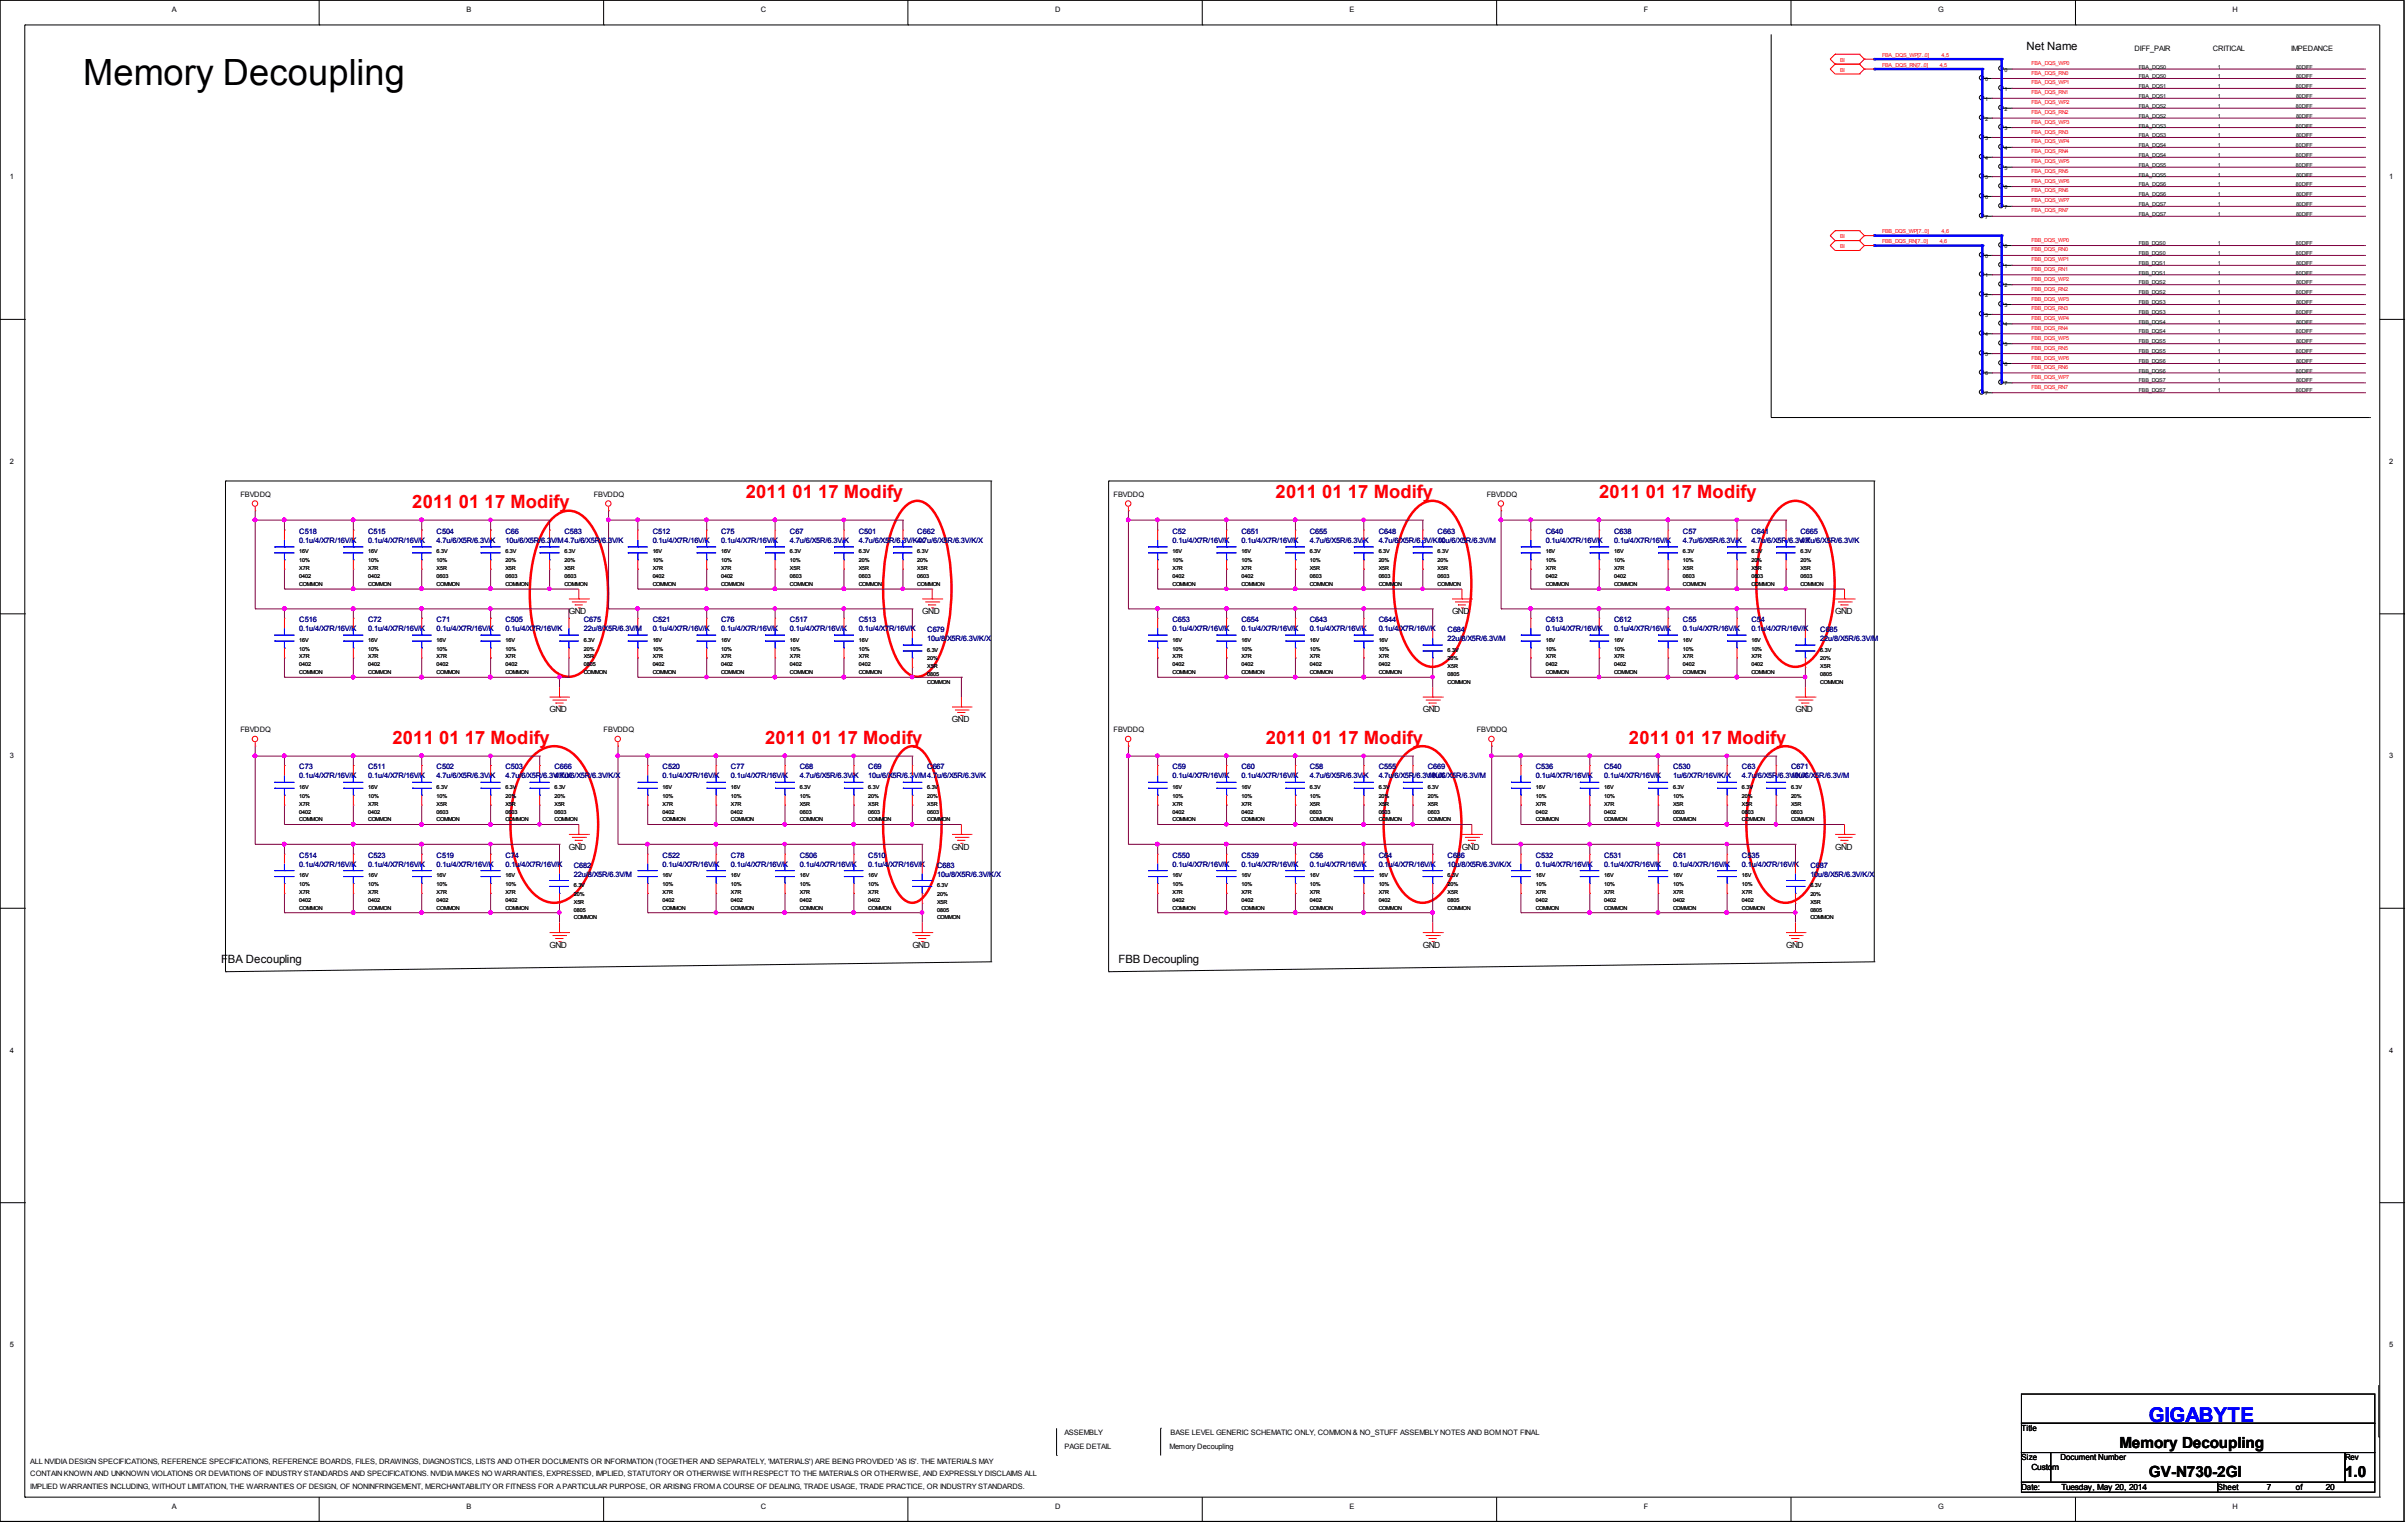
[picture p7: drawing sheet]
<svg xmlns="http://www.w3.org/2000/svg" width="273mm" height="173mm" viewBox="0 0 273 173" stroke-linecap="round" stroke-linejoin="round" font-family="sans-serif">
<defs><g id="words">
<text font-size="4.1" x="9.4" y="9.6">Memory Decoupling</text>
<text font-size="2.3" fill="#00f" x="243.7" y="161.3">GIGABYTE</text>
<g font-size="2.1" fill="#f00">
<text x="46.8" y="57.6">2011 01 17 Modify</text>
<text x="84.6" y="56.5">2011 01 17 Modify</text>
<text x="144.7" y="56.5">2011 01 17 Modify</text>
<text x="181.4" y="56.5">2011 01 17 Modify</text>
<text x="44.5" y="84.3">2011 01 17 Modify</text>
<text x="86.8" y="84.3">2011 01 17 Modify</text>
<text x="143.6" y="84.3">2011 01 17 Modify</text>
<text x="184.8" y="84.3">2011 01 17 Modify</text>
</g>
<g font-size="1.7">
<text x="240.4" y="164.2">Memory Decoupling</text>
<text x="243.7" y="167.5">GV-­N730-­2GI</text>
<text x="266" y="167.5">1.0</text>
</g>
<g font-size="1.3">
<text x="229.8" y="5.6">Net Name</text>
<text x="25.1" y="109.2">FBA Decoupling</text>
<text x="126.9" y="109.2">FBB Decoupling</text>
</g>
<g font-size="1">
<text x="64.5" y="69.7">GND</text>
<text x="104.6" y="69.7">GND</text>
<text x="164.7" y="69.7">GND</text>
<text x="208.1" y="69.7">GND</text>
<text x="62.3" y="80.8">GND</text>
<text x="108" y="81.9">GND</text>
<text x="161.4" y="80.8">GND</text>
<text x="203.6" y="80.8">GND</text>
<text x="64.5" y="96.4">GND</text>
<text x="108" y="96.4">GND</text>
<text x="165.8" y="96.4">GND</text>
<text x="208.1" y="96.4">GND</text>
<text x="62.3" y="107.5">GND</text>
<text x="103.5" y="107.5">GND</text>
<text x="161.4" y="107.5">GND</text>
<text x="202.6" y="107.5">GND</text>
<text x="229.3" y="162.2">Title</text>
<text x="229.3" y="165.6">Size</text>
<text x="230.4" y="166.7">Custom</text>
<text x="233.7" y="165.6">Document Number</text>
<text x="266" y="165.6">Rev</text>
<text x="229.3" y="168.9">Date:</text>
<text x="233.8" y="168.9">Tuesday, May 20, 2014</text>
<text x="251.5" y="168.9">Sheet</text>
<text x="257.1" y="168.9">7</text>
<text x="260.4" y="168.9">of</text>
<text x="263.8" y="168.9">20</text>
</g>
<g font-size=".8">
<text x="19.5" y="1.4">A</text>
<text x="52.9" y="1.4">B</text>
<text x="86.3" y="1.4">C</text>
<text x="119.7" y="1.4">D</text>
<text x="153.1" y="1.4">E</text>
<text x="186.4" y="1.4">F</text>
<text x="219.8" y="1.4">G</text>
<text x="242.1" y="5.8">DIFF_PAIR</text>
<text x="251" y="5.8">CRITICAL</text>
<text x="253.2" y="1.4">H</text>
<text x="259.9" y="5.8">IMPEDANCE</text>
<text x="1.1" y="20.3">1</text>
<text x="271" y="20.3">1</text>
<text x="1.1" y="52.6">2</text>
<text x="271" y="52.6">2</text>
<text x="27.3" y="56.3">FBVDDQ</text>
<text x="67.3" y="56.3">FBVDDQ</text>
<text x="126.3" y="56.3">FBVDDQ</text>
<text x="168.6" y="56.3">FBVDDQ</text>
<text x="27.3" y="83">FBVDDQ</text>
<text x="68.5" y="83">FBVDDQ</text>
<text x="126.3" y="83">FBVDDQ</text>
<text x="167.5" y="83">FBVDDQ</text>
<text x="1.1" y="86">3</text>
<text x="271" y="86">3</text>
<text x="1.1" y="119.4">4</text>
<text x="271" y="119.4">4</text>
<text x="1.1" y="152.7">5</text>
<text x="271" y="152.7">5</text>
<text x="3.4" y="167.4">CONTAIN KNOWN AND UNKNOWN VIOLATIONS OR DEVIATIONS OF INDUSTRY STANDARDS AND SPECIFICATIONS. NVIDIA MAKES NO WARRANTIES, EXPRESSED, IMPLIED, STATUTORY OR OTHERWISE WITH RESPECT TO THE MATERIALS OR OTHERWISE, AND EXPRESSLY DISCLAIMS ALL</text>
<text x="3.4" y="166.1">ALL NVIDIA DESIGN SPECIFICATIONS, REFERENCE SPECIFICATIONS, REFERENCE BOARDS, FILES, DRAWINGS, DIAGNOSTICS, LISTS AND OTHER DOCUMENTS OR INFORMATION (TOGETHER AND SEPARATELY, 'MATERIALS') ARE BEING PROVIDED 'AS IS'. THE MATERIALS MAY</text>
<text x="120.7" y="164.3">PAGE DETAIL</text>
<text x="120.7" y="162.7">ASSEMBLY</text>
<text x="132.7" y="164.3">Memory Decoupling</text>
<text x="132.8" y="162.7">BASE LEVEL GENERIC SCHEMATIC ONLY, COMMON &amp; NO_STUFF ASSEMBLY NOTES AND BOM NOT FINAL</text>
<text x="3.4" y="168.9">IMPLIED WARRANTIES INCLUDING, WITHOUT LIMITATION, THE WARRANTIES OF DESIGN, OF NONINFRINGEMENT, MERCHANTABILITY OR FITNESS FOR A PARTICULAR PURPOSE, OR ARISING FROM A COURSE OF DEALING, TRADE USAGE, TRADE PRACTICE, OR INDUSTRY STANDARDS.</text>
<text x="19.5" y="171.1">A</text>
<text x="52.9" y="171.1">B</text>
<text x="86.3" y="171.1">C</text>
<text x="119.7" y="171.1">D</text>
<text x="153.1" y="171.1">E</text>
<text x="186.4" y="171.1">F</text>
<text x="219.8" y="171.1">G</text>
<text x="253.2" y="171.1">H</text>
</g>
<g font-size=".8" fill="#000080">
<text x="34" y="60.6">C518</text>
<text x="34" y="61.6">0.1u/4/X7R/16V/K</text>
<text x="41.8" y="60.6">C515</text>
<text x="41.8" y="61.6">0.1u/4/X7R/16V/K</text>
<text x="49.5" y="60.6">C504</text>
<text x="49.5" y="61.6">4.7u/6/X5R/6.3V/K</text>
<text x="57.3" y="60.6">C66</text>
<text x="57.3" y="61.6">10u/6/X5R/6.3V/M4.7u/6/X5R/6.3V/K</text>
<text x="64" y="60.6">C583</text>
<text x="74" y="60.6">C512</text>
<text x="74" y="61.6">0.1u/4/X7R/16V/K</text>
<text x="81.8" y="60.6">C75</text>
<text x="81.8" y="61.6">0.1u/4/X7R/16V/K</text>
<text x="89.6" y="60.6">C67</text>
<text x="89.6" y="61.6">4.7u/6/X5R/6.3V/K</text>
<text x="97.4" y="60.6">C501</text>
<text x="97.4" y="61.6">4.7u/6/X5R/6.3V/K/X</text>
<text x="104" y="60.6">C662</text>
<text x="104" y="61.6">4.7u/6/X5R/6.3V/K/X</text>
<text x="133" y="60.6">C52</text>
<text x="133" y="61.6">0.1u/4/X7R/16V/K</text>
<text x="140.8" y="60.6">C651</text>
<text x="140.8" y="61.6">0.1u/4/X7R/16V/K</text>
<text x="148.6" y="60.6">C655</text>
<text x="148.6" y="61.6">4.7u/6/X5R/6.3V/K</text>
<text x="156.4" y="60.6">C648</text>
<text x="156.4" y="61.6">4.7u/6/X5R/6.3V/K/X</text>
<text x="163.1" y="60.6">C663</text>
<text x="163.1" y="61.6">10u/6/X5R/6.3V/M</text>
<text x="175.3" y="60.6">C640</text>
<text x="175.3" y="61.6">0.1u/4/X7R/16V/K</text>
<text x="183.1" y="60.6">C638</text>
<text x="183.1" y="61.6">0.1u/4/X7R/16V/K</text>
<text x="190.9" y="60.6">C57</text>
<text x="190.9" y="61.6">4.7u/6/X5R/6.3V/K</text>
<text x="198.6" y="60.6">C641</text>
<text x="198.6" y="61.6">4.7u/6/X5R/6.3V/K</text>
<text x="204.2" y="60.6">C665</text>
<text x="204.2" y="61.6">4.7u/6/X5R/6.3V/K</text>
<text x="34" y="70.6">C516</text>
<text x="34" y="71.6">0.1u/4/X7R/16V/K</text>
<text x="41.8" y="70.6">C72</text>
<text x="41.8" y="71.6">0.1u/4/X7R/16V/K</text>
<text x="49.5" y="70.6">C71</text>
<text x="49.5" y="71.6">0.1u/4/X7R/16V/K</text>
<text x="57.3" y="70.6">C505</text>
<text x="57.3" y="71.6">0.1u/4/X7R/16V/K</text>
<text x="66.2" y="70.6">C675</text>
<text x="66.2" y="71.6">22u/8/X5R/6.3V/M</text>
<text x="74" y="70.6">C521</text>
<text x="74" y="71.6">0.1u/4/X7R/16V/K</text>
<text x="81.8" y="70.6">C76</text>
<text x="81.8" y="71.6">0.1u/4/X7R/16V/K</text>
<text x="89.6" y="70.6">C517</text>
<text x="89.6" y="71.6">0.1u/4/X7R/16V/K</text>
<text x="97.4" y="70.6">C513</text>
<text x="97.4" y="71.6">0.1u/4/X7R/16V/K</text>
<text x="105.2" y="71.7">C679</text>
<text x="133" y="70.6">C653</text>
<text x="133" y="71.6">0.1u/4/X7R/16V/K</text>
<text x="140.8" y="70.6">C654</text>
<text x="140.8" y="71.6">0.1u/4/X7R/16V/K</text>
<text x="148.6" y="70.6">C643</text>
<text x="148.6" y="71.6">0.1u/4/X7R/16V/K</text>
<text x="156.4" y="70.6">C644</text>
<text x="156.4" y="71.6">0.1u/4/X7R/16V/K</text>
<text x="164.2" y="71.7">C684</text>
<text x="175.3" y="70.6">C613</text>
<text x="175.3" y="71.6">0.1u/4/X7R/16V/K</text>
<text x="183.1" y="70.6">C612</text>
<text x="183.1" y="71.6">0.1u/4/X7R/16V/K</text>
<text x="190.9" y="70.6">C55</text>
<text x="190.9" y="71.6">0.1u/4/X7R/16V/K</text>
<text x="198.6" y="70.6">C54</text>
<text x="198.6" y="71.6">0.1u/4/X7R/16V/K</text>
<text x="206.5" y="71.7">C685</text>
<text x="105.2" y="72.7">10u/8/X5R/6.3V/K/X</text>
<text x="164.2" y="72.7">22u/8/X5R/6.3V/M</text>
<text x="206.5" y="72.7">22u/8/X5R/6.3V/M</text>
<text x="34" y="87.3">C73</text>
<text x="34" y="88.3">0.1u/4/X7R/16V/K</text>
<text x="41.8" y="87.3">C511</text>
<text x="41.8" y="88.3">0.1u/4/X7R/16V/K</text>
<text x="49.5" y="87.3">C502</text>
<text x="49.5" y="88.3">4.7u/6/X5R/6.3V/K</text>
<text x="57.3" y="87.3">C503</text>
<text x="57.3" y="88.3">4.7u/6/X5R/6.3V/K/X</text>
<text x="62.9" y="87.3">C666</text>
<text x="62.9" y="88.3">4.7u/6/X5R/6.3V/K/X</text>
<text x="75.2" y="87.3">C520</text>
<text x="75.2" y="88.3">0.1u/4/X7R/16V/K</text>
<text x="82.9" y="87.3">C77</text>
<text x="82.9" y="88.3">0.1u/4/X7R/16V/K</text>
<text x="90.7" y="87.3">C68</text>
<text x="90.7" y="88.3">4.7u/6/X5R/6.3V/K</text>
<text x="98.5" y="87.3">C69</text>
<text x="98.5" y="88.3">10u/6/X5R/6.3V/M4.7u/6/X5R/6.3V/K</text>
<text x="105.2" y="87.3">C667</text>
<text x="133" y="87.3">C59</text>
<text x="133" y="88.3">0.1u/4/X7R/16V/K</text>
<text x="140.8" y="87.3">C60</text>
<text x="140.8" y="88.3">0.1u/4/X7R/16V/K</text>
<text x="148.6" y="87.3">C58</text>
<text x="148.6" y="88.3">4.7u/6/X5R/6.3V/K</text>
<text x="156.4" y="87.3">C555</text>
<text x="156.4" y="88.3">4.7u/6/X5R/6.3V/K/X</text>
<text x="161.9" y="87.3">C669</text>
<text x="161.9" y="88.3">10u/6/X5R/6.3V/M</text>
<text x="174.2" y="87.3">C536</text>
<text x="174.2" y="88.3">0.1u/4/X7R/16V/K</text>
<text x="182" y="87.3">C540</text>
<text x="182" y="88.3">0.1u/4/X7R/16V/K</text>
<text x="189.8" y="87.3">C530</text>
<text x="189.8" y="88.3">1u/6/X7R/16V/K/X</text>
<text x="197.6" y="87.3">C63</text>
<text x="197.6" y="88.3">4.7u/6/X5R/6.3V/K/X</text>
<text x="203.1" y="87.3">C671</text>
<text x="203.1" y="88.3">10u/6/X5R/6.3V/M</text>
<text x="34" y="97.3">C514</text>
<text x="34" y="98.3">0.1u/4/X7R/16V/K</text>
<text x="41.8" y="97.3">C523</text>
<text x="41.8" y="98.3">0.1u/4/X7R/16V/K</text>
<text x="49.5" y="97.3">C519</text>
<text x="49.5" y="98.3">0.1u/4/X7R/16V/K</text>
<text x="57.3" y="97.3">C74</text>
<text x="57.3" y="98.3">0.1u/4/X7R/16V/K</text>
<text x="65.1" y="98.4">C682</text>
<text x="65.1" y="99.4">22u/8/X5R/6.3V/M</text>
<text x="75.2" y="97.3">C522</text>
<text x="75.2" y="98.3">0.1u/4/X7R/16V/K</text>
<text x="82.9" y="97.3">C78</text>
<text x="82.9" y="98.3">0.1u/4/X7R/16V/K</text>
<text x="90.7" y="97.3">C506</text>
<text x="90.7" y="98.3">0.1u/4/X7R/16V/K</text>
<text x="98.5" y="97.3">C510</text>
<text x="98.5" y="98.3">0.1u/4/X7R/16V/K</text>
<text x="106.3" y="98.4">C683</text>
<text x="106.3" y="99.4">10u/8/X5R/6.3V/K/X</text>
<text x="133" y="97.3">C550</text>
<text x="133" y="98.3">0.1u/4/X7R/16V/K</text>
<text x="140.8" y="97.3">C539</text>
<text x="140.8" y="98.3">0.1u/4/X7R/16V/K</text>
<text x="148.6" y="97.3">C56</text>
<text x="148.6" y="98.3">0.1u/4/X7R/16V/K</text>
<text x="156.4" y="97.3">C64</text>
<text x="156.4" y="98.3">0.1u/4/X7R/16V/K</text>
<text x="164.2" y="97.3">C686</text>
<text x="164.2" y="98.3">10u/8/X5R/6.3V/K/X</text>
<text x="174.2" y="97.3">C532</text>
<text x="174.2" y="98.3">0.1u/4/X7R/16V/K</text>
<text x="182" y="97.3">C531</text>
<text x="182" y="98.3">0.1u/4/X7R/16V/K</text>
<text x="189.8" y="97.3">C61</text>
<text x="189.8" y="98.3">0.1u/4/X7R/16V/K</text>
<text x="197.6" y="97.3">C535</text>
<text x="197.6" y="98.3">0.1u/4/X7R/16V/K</text>
<text x="205.3" y="98.4">C687</text>
<text x="205.3" y="99.4">10u/8/X5R/6.3V/K/X</text>
</g>
<g font-size=".6" fill="#f00">
<text x="208.7" y="8.1">BI</text>
<text x="208.7" y="7">BI</text>
<text x="213.5" y="7.6">FBA_DQS_RN[7..0]</text>
<text x="213.5" y="6.4">FBA_DQS_WP[7..0]</text>
<text x="220" y="7.6">4,5</text>
<text x="220.2" y="6.4">4,5</text>
<text x="230.4" y="8.5">FBA_DQS_RN0</text>
<text x="230.4" y="10.7">FBA_DQS_RN1</text>
<text x="230.4" y="7.4">FBA_DQS_WP0</text>
<text x="230.4" y="9.6">FBA_DQS_WP1</text>
<text x="230.4" y="11.8">FBA_DQS_WP2</text>
<text x="230.4" y="12.9">FBA_DQS_RN2</text>
<text x="230.4" y="15.1">FBA_DQS_RN3</text>
<text x="230.4" y="17.4">FBA_DQS_RN4</text>
<text x="230.4" y="14">FBA_DQS_WP3</text>
<text x="230.4" y="16.3">FBA_DQS_WP4</text>
<text x="230.4" y="19.6">FBA_DQS_RN5</text>
<text x="230.4" y="21.8">FBA_DQS_RN6</text>
<text x="230.4" y="18.5">FBA_DQS_WP5</text>
<text x="230.4" y="20.7">FBA_DQS_WP6</text>
<text x="230.4" y="23">FBA_DQS_WP7</text>
<text x="208.7" y="28.1">BI</text>
<text x="208.7" y="27">BI</text>
<text x="213.5" y="27.6">FBB_DQS_RN[7..0]</text>
<text x="213.5" y="26.4">FBB_DQS_WP[7..0]</text>
<text x="220" y="27.6">4,6</text>
<text x="220.2" y="26.4">4,6</text>
<text x="230.4" y="24.1">FBA_DQS_RN7</text>
<text x="230.4" y="28.5">FBB_DQS_RN0</text>
<text x="230.4" y="27.4">FBB_DQS_WP0</text>
<text x="230.4" y="29.6">FBB_DQS_WP1</text>
<text x="230.4" y="30.7">FBB_DQS_RN1</text>
<text x="230.4" y="33">FBB_DQS_RN2</text>
<text x="230.4" y="35.2">FBB_DQS_RN3</text>
<text x="230.4" y="31.8">FBB_DQS_WP2</text>
<text x="230.4" y="34.1">FBB_DQS_WP3</text>
<text x="230.4" y="37.4">FBB_DQS_RN4</text>
<text x="230.4" y="39.6">FBB_DQS_RN5</text>
<text x="230.4" y="41.8">FBB_DQS_RN6</text>
<text x="230.4" y="36.3">FBB_DQS_WP4</text>
<text x="230.4" y="38.5">FBB_DQS_WP5</text>
<text x="230.4" y="40.8">FBB_DQS_WP6</text>
<text x="230.4" y="44.1">FBB_DQS_RN7</text>
<text x="230.4" y="43">FBB_DQS_WP7</text>
</g>
<g font-size=".6">
<text x="225.2" y="11.4">1</text>
<text x="225.2" y="9.2">0</text>
<text x="227.4" y="10.3">1</text>
<text x="227.4" y="8.1">0</text>
<text x="242.6" y="10">FBA_DQS1</text>
<text x="242.6" y="8.9">FBA_DQS0</text>
<text x="242.6" y="11.1">FBA_DQS1</text>
<text x="242.6" y="7.8">FBA_DQS0</text>
<text x="251.5" y="10">1</text>
<text x="251.5" y="8.9">1</text>
<text x="251.5" y="11.1">1</text>
<text x="251.5" y="7.8">1</text>
<text x="260.4" y="10">80DIFF</text>
<text x="260.4" y="8.9">80DIFF</text>
<text x="260.4" y="11.1">80DIFF</text>
<text x="260.4" y="7.8">80DIFF</text>
<text x="225.2" y="15.9">3</text>
<text x="225.2" y="13.7">2</text>
<text x="227.4" y="17">4</text>
<text x="227.4" y="14.8">3</text>
<text x="227.4" y="12.6">2</text>
<text x="242.6" y="12.2">FBA_DQS2</text>
<text x="242.6" y="14.5">FBA_DQS3</text>
<text x="242.6" y="16.7">FBA_DQS4</text>
<text x="242.6" y="13.3">FBA_DQS2</text>
<text x="242.6" y="15.5">FBA_DQS3</text>
<text x="242.6" y="17.8">FBA_DQS4</text>
<text x="251.5" y="12.2">1</text>
<text x="251.5" y="14.5">1</text>
<text x="251.5" y="16.7">1</text>
<text x="251.5" y="13.3">1</text>
<text x="251.5" y="15.5">1</text>
<text x="251.5" y="17.8">1</text>
<text x="260.4" y="17.8">80DIFF</text>
<text x="260.4" y="12.2">80DIFF</text>
<text x="260.4" y="14.5">80DIFF</text>
<text x="260.4" y="16.7">80DIFF</text>
<text x="260.4" y="13.3">80DIFF</text>
<text x="260.4" y="15.5">80DIFF</text>
<text x="225.2" y="22.6">6</text>
<text x="225.2" y="20.3">5</text>
<text x="225.2" y="18.1">4</text>
<text x="227.4" y="23.7">7</text>
<text x="227.4" y="21.4">6</text>
<text x="227.4" y="19.2">5</text>
<text x="242.6" y="18.9">FBA_DQS5</text>
<text x="242.6" y="21.1">FBA_DQS6</text>
<text x="242.6" y="20">FBA_DQS5</text>
<text x="242.6" y="22.2">FBA_DQS6</text>
<text x="242.6" y="23.3">FBA_DQS7</text>
<text x="251.5" y="18.9">1</text>
<text x="251.5" y="21.1">1</text>
<text x="251.5" y="20">1</text>
<text x="251.5" y="22.2">1</text>
<text x="251.5" y="23.3">1</text>
<text x="260.4" y="18.9">80DIFF</text>
<text x="260.4" y="21.1">80DIFF</text>
<text x="260.4" y="20">80DIFF</text>
<text x="260.4" y="22.2">80DIFF</text>
<text x="260.4" y="23.3">80DIFF</text>
<text x="225.2" y="29.2">0</text>
<text x="225.2" y="24.8">7</text>
<text x="227.4" y="28.1">0</text>
<text x="242.6" y="24.5">FBA_DQS7</text>
<text x="242.6" y="28.9">FBB_DQS0</text>
<text x="242.6" y="27.8">FBB_DQS0</text>
<text x="251.5" y="28.9">1</text>
<text x="251.5" y="27.8">1</text>
<text x="251.5" y="24.5">1</text>
<text x="260.4" y="28.9">80DIFF</text>
<text x="260.4" y="27.8">80DIFF</text>
<text x="260.4" y="24.5">80DIFF</text>
<text x="225.2" y="35.9">3</text>
<text x="225.2" y="33.7">2</text>
<text x="225.2" y="31.4">1</text>
<text x="227.4" y="34.8">3</text>
<text x="227.4" y="32.6">2</text>
<text x="227.4" y="30.4">1</text>
<text x="242.6" y="31.2">FBB_DQS1</text>
<text x="242.6" y="33.4">FBB_DQS2</text>
<text x="242.6" y="35.6">FBB_DQS3</text>
<text x="242.6" y="30">FBB_DQS1</text>
<text x="242.6" y="32.2">FBB_DQS2</text>
<text x="242.6" y="34.5">FBB_DQS3</text>
<text x="251.5" y="31.2">1</text>
<text x="251.5" y="33.4">1</text>
<text x="251.5" y="35.6">1</text>
<text x="251.5" y="30">1</text>
<text x="251.5" y="32.2">1</text>
<text x="251.5" y="34.5">1</text>
<text x="260.4" y="31.2">80DIFF</text>
<text x="260.4" y="33.4">80DIFF</text>
<text x="260.4" y="35.6">80DIFF</text>
<text x="260.4" y="30">80DIFF</text>
<text x="260.4" y="32.2">80DIFF</text>
<text x="260.4" y="34.5">80DIFF</text>
<text x="225.2" y="40.4">5</text>
<text x="225.2" y="38.1">4</text>
<text x="227.4" y="41.5">6</text>
<text x="227.4" y="39.3">5</text>
<text x="227.4" y="37">4</text>
<text x="242.6" y="37.8">FBB_DQS4</text>
<text x="242.6" y="40">FBB_DQS5</text>
<text x="242.6" y="36.7">FBB_DQS4</text>
<text x="242.6" y="38.9">FBB_DQS5</text>
<text x="242.6" y="41.2">FBB_DQS6</text>
<text x="251.5" y="37.8">1</text>
<text x="251.5" y="40">1</text>
<text x="251.5" y="36.7">1</text>
<text x="251.5" y="38.9">1</text>
<text x="251.5" y="41.2">1</text>
<text x="260.4" y="37.8">80DIFF</text>
<text x="260.4" y="40">80DIFF</text>
<text x="260.4" y="36.7">80DIFF</text>
<text x="260.4" y="38.9">80DIFF</text>
<text x="260.4" y="41.2">80DIFF</text>
<text x="225.2" y="44.8">7</text>
<text x="225.2" y="42.6">6</text>
<text x="227.4" y="43.7">7</text>
<text x="242.6" y="42.3">FBB_DQS6</text>
<text x="242.6" y="44.5">FBB_DQS7</text>
<text x="242.6" y="43.4">FBB_DQS7</text>
<text x="251.5" y="42.3">1</text>
<text x="251.5" y="44.5">1</text>
<text x="251.5" y="43.4">1</text>
<text x="260.4" y="42.3">80DIFF</text>
<text x="260.4" y="44.5">80DIFF</text>
<text x="260.4" y="43.4">80DIFF</text>
<text x="34" y="62.7">16V</text>
<text x="34" y="64.7">X7R</text>
<text x="34" y="63.8">10%</text>
<text x="34" y="65.5">0402</text>
<text x="41.8" y="62.7">16V</text>
<text x="41.8" y="64.7">X7R</text>
<text x="41.8" y="63.8">10%</text>
<text x="41.8" y="65.5">0402</text>
<text x="49.5" y="63.8">10%</text>
<text x="49.5" y="64.7">X5R</text>
<text x="49.5" y="65.5">0603</text>
<text x="49.5" y="62.7">6.3V</text>
<text x="57.3" y="63.8">20%</text>
<text x="57.3" y="64.7">X5R</text>
<text x="57.3" y="65.5">0603</text>
<text x="57.3" y="62.7">6.3V</text>
<text x="64" y="62.7">6.3V</text>
<text x="64" y="63.8">20%</text>
<text x="64" y="65.5">0603</text>
<text x="64" y="64.7">X5R</text>
<text x="74" y="62.7">16V</text>
<text x="74" y="64.7">X7R</text>
<text x="74" y="63.8">10%</text>
<text x="74" y="65.5">0402</text>
<text x="81.8" y="62.7">16V</text>
<text x="81.8" y="64.7">X7R</text>
<text x="81.8" y="63.8">10%</text>
<text x="81.8" y="65.5">0402</text>
<text x="89.6" y="63.8">10%</text>
<text x="89.6" y="64.7">X5R</text>
<text x="89.6" y="65.5">0603</text>
<text x="89.6" y="62.7">6.3V</text>
<text x="97.4" y="63.8">20%</text>
<text x="97.4" y="64.7">X5R</text>
<text x="97.4" y="65.5">0603</text>
<text x="97.4" y="62.7">6.3V</text>
<text x="104" y="62.7">6.3V</text>
<text x="104" y="63.8">20%</text>
<text x="104" y="65.5">0603</text>
<text x="104" y="64.7">X5R</text>
<text x="133" y="62.7">16V</text>
<text x="133" y="64.7">X7R</text>
<text x="133" y="63.8">10%</text>
<text x="133" y="65.5">0402</text>
<text x="140.8" y="62.7">16V</text>
<text x="140.8" y="64.7">X7R</text>
<text x="140.8" y="63.8">10%</text>
<text x="140.8" y="65.5">0402</text>
<text x="148.6" y="63.8">10%</text>
<text x="148.6" y="64.7">X5R</text>
<text x="148.6" y="65.5">0603</text>
<text x="148.6" y="62.7">6.3V</text>
<text x="156.4" y="63.8">20%</text>
<text x="156.4" y="64.7">X5R</text>
<text x="156.4" y="65.5">0603</text>
<text x="156.4" y="62.7">6.3V</text>
<text x="163.1" y="62.7">6.3V</text>
<text x="163.1" y="63.8">20%</text>
<text x="163.1" y="65.5">0603</text>
<text x="163.1" y="64.7">X5R</text>
<text x="175.3" y="62.7">16V</text>
<text x="175.3" y="64.7">X7R</text>
<text x="175.3" y="63.8">10%</text>
<text x="175.3" y="65.5">0402</text>
<text x="183.1" y="62.7">16V</text>
<text x="183.1" y="64.7">X7R</text>
<text x="183.1" y="63.8">10%</text>
<text x="183.1" y="65.5">0402</text>
<text x="190.9" y="63.8">10%</text>
<text x="190.9" y="64.7">X5R</text>
<text x="190.9" y="65.5">0603</text>
<text x="190.9" y="62.7">6.3V</text>
<text x="198.6" y="63.8">20%</text>
<text x="198.6" y="64.7">X5R</text>
<text x="198.6" y="65.5">0603</text>
<text x="198.6" y="62.7">6.3V</text>
<text x="204.2" y="62.7">6.3V</text>
<text x="204.2" y="63.8">20%</text>
<text x="204.2" y="65.5">0603</text>
<text x="204.2" y="64.7">X5R</text>
<text x="34" y="66.4">COMMON</text>
<text x="41.8" y="66.4">COMMON</text>
<text x="49.5" y="66.4">COMMON</text>
<text x="57.3" y="66.4">COMMON</text>
<text x="64" y="66.4">COMMON</text>
<text x="74" y="66.4">COMMON</text>
<text x="81.8" y="66.4">COMMON</text>
<text x="89.6" y="66.4">COMMON</text>
<text x="97.4" y="66.4">COMMON</text>
<text x="104" y="66.4">COMMON</text>
<text x="133" y="66.4">COMMON</text>
<text x="140.8" y="66.4">COMMON</text>
<text x="148.6" y="66.4">COMMON</text>
<text x="156.4" y="66.4">COMMON</text>
<text x="163.1" y="66.4">COMMON</text>
<text x="175.3" y="66.4">COMMON</text>
<text x="183.1" y="66.4">COMMON</text>
<text x="190.9" y="66.4">COMMON</text>
<text x="198.6" y="66.4">COMMON</text>
<text x="204.2" y="66.4">COMMON</text>
<text x="34" y="72.8">16V</text>
<text x="34" y="74.7">X7R</text>
<text x="34" y="76.4">COMMON</text>
<text x="34" y="73.8">10%</text>
<text x="34" y="75.6">0402</text>
<text x="41.8" y="72.8">16V</text>
<text x="41.8" y="74.7">X7R</text>
<text x="41.8" y="76.4">COMMON</text>
<text x="41.8" y="73.8">10%</text>
<text x="41.8" y="75.6">0402</text>
<text x="49.5" y="72.8">16V</text>
<text x="49.5" y="74.7">X7R</text>
<text x="49.5" y="76.4">COMMON</text>
<text x="49.5" y="73.8">10%</text>
<text x="49.5" y="75.6">0402</text>
<text x="57.3" y="72.8">16V</text>
<text x="57.3" y="74.7">X7R</text>
<text x="57.3" y="76.4">COMMON</text>
<text x="57.3" y="73.8">10%</text>
<text x="57.3" y="75.6">0402</text>
<text x="66.2" y="72.8">6.3V</text>
<text x="66.2" y="73.8">20%</text>
<text x="66.2" y="76.4">COMMON</text>
<text x="66.2" y="75.6">0805</text>
<text x="66.2" y="74.7">X5R</text>
<text x="74" y="72.8">16V</text>
<text x="74" y="74.7">X7R</text>
<text x="74" y="76.4">COMMON</text>
<text x="74" y="73.8">10%</text>
<text x="74" y="75.6">0402</text>
<text x="81.8" y="72.8">16V</text>
<text x="81.8" y="74.7">X7R</text>
<text x="81.8" y="76.4">COMMON</text>
<text x="81.8" y="73.8">10%</text>
<text x="81.8" y="75.6">0402</text>
<text x="89.6" y="72.8">16V</text>
<text x="89.6" y="74.7">X7R</text>
<text x="89.6" y="76.4">COMMON</text>
<text x="89.6" y="73.8">10%</text>
<text x="89.6" y="75.6">0402</text>
<text x="97.4" y="72.8">16V</text>
<text x="97.4" y="74.7">X7R</text>
<text x="97.4" y="76.4">COMMON</text>
<text x="97.4" y="73.8">10%</text>
<text x="97.4" y="75.6">0402</text>
<text x="105.2" y="73.9">6.3V</text>
<text x="105.2" y="74.9">20%</text>
<text x="105.2" y="77.5">COMMON</text>
<text x="105.2" y="76.6">0805</text>
<text x="105.2" y="75.8">X5R</text>
<text x="133" y="72.8">16V</text>
<text x="133" y="74.7">X7R</text>
<text x="133" y="76.4">COMMON</text>
<text x="133" y="73.8">10%</text>
<text x="133" y="75.6">0402</text>
<text x="140.8" y="72.8">16V</text>
<text x="140.8" y="74.7">X7R</text>
<text x="140.8" y="76.4">COMMON</text>
<text x="140.8" y="73.8">10%</text>
<text x="140.8" y="75.6">0402</text>
<text x="148.6" y="72.8">16V</text>
<text x="148.6" y="74.7">X7R</text>
<text x="148.6" y="73.8">10%</text>
<text x="148.6" y="75.6">0402</text>
<text x="148.6" y="76.4">COMMON</text>
<text x="156.4" y="72.8">16V</text>
<text x="156.4" y="74.7">X7R</text>
<text x="156.4" y="76.4">COMMON</text>
<text x="156.4" y="73.8">10%</text>
<text x="156.4" y="75.6">0402</text>
<text x="164.2" y="73.9">6.3V</text>
<text x="164.2" y="74.9">20%</text>
<text x="164.2" y="77.5">COMMON</text>
<text x="164.2" y="76.6">0805</text>
<text x="164.2" y="75.8">X5R</text>
<text x="175.3" y="72.8">16V</text>
<text x="175.3" y="74.7">X7R</text>
<text x="175.3" y="73.8">10%</text>
<text x="175.3" y="75.6">0402</text>
<text x="175.3" y="76.4">COMMON</text>
<text x="183.1" y="72.8">16V</text>
<text x="183.1" y="74.7">X7R</text>
<text x="183.1" y="76.4">COMMON</text>
<text x="183.1" y="73.8">10%</text>
<text x="183.1" y="75.6">0402</text>
<text x="190.9" y="72.8">16V</text>
<text x="190.9" y="74.7">X7R</text>
<text x="190.9" y="76.4">COMMON</text>
<text x="190.9" y="73.8">10%</text>
<text x="190.9" y="75.6">0402</text>
<text x="198.6" y="72.8">16V</text>
<text x="198.6" y="74.7">X7R</text>
<text x="198.6" y="76.4">COMMON</text>
<text x="198.6" y="73.8">10%</text>
<text x="198.6" y="75.6">0402</text>
<text x="206.5" y="73.9">6.3V</text>
<text x="206.5" y="74.9">20%</text>
<text x="206.5" y="77.5">COMMON</text>
<text x="206.5" y="76.6">0805</text>
<text x="206.5" y="75.8">X5R</text>
<text x="34" y="89.4">16V</text>
<text x="41.8" y="89.4">16V</text>
<text x="49.5" y="89.4">6.3V</text>
<text x="57.3" y="89.4">6.3V</text>
<text x="62.9" y="89.4">6.3V</text>
<text x="75.2" y="89.4">16V</text>
<text x="82.9" y="89.4">16V</text>
<text x="90.7" y="89.4">6.3V</text>
<text x="98.5" y="89.4">6.3V</text>
<text x="105.2" y="89.4">6.3V</text>
<text x="133" y="89.4">16V</text>
<text x="140.8" y="89.4">16V</text>
<text x="148.6" y="89.4">6.3V</text>
<text x="156.4" y="89.4">6.3V</text>
<text x="161.9" y="89.4">6.3V</text>
<text x="174.2" y="89.4">16V</text>
<text x="182" y="89.4">16V</text>
<text x="189.8" y="89.4">6.3V</text>
<text x="197.6" y="89.4">6.3V</text>
<text x="203.1" y="89.4">6.3V</text>
<text x="34" y="91.4">X7R</text>
<text x="34" y="93.1">COMMON</text>
<text x="34" y="90.5">10%</text>
<text x="34" y="92.3">0402</text>
<text x="41.8" y="91.4">X7R</text>
<text x="41.8" y="93.1">COMMON</text>
<text x="41.8" y="90.5">10%</text>
<text x="41.8" y="92.3">0402</text>
<text x="49.5" y="93.1">COMMON</text>
<text x="49.5" y="90.5">10%</text>
<text x="49.5" y="91.4">X5R</text>
<text x="49.5" y="92.3">0603</text>
<text x="57.3" y="93.1">COMMON</text>
<text x="57.3" y="90.5">20%</text>
<text x="57.3" y="91.4">X5R</text>
<text x="57.3" y="92.3">0603</text>
<text x="62.9" y="90.5">20%</text>
<text x="62.9" y="93.1">COMMON</text>
<text x="62.9" y="92.3">0603</text>
<text x="62.9" y="91.4">X5R</text>
<text x="75.2" y="91.4">X7R</text>
<text x="75.2" y="90.5">10%</text>
<text x="75.2" y="93.1">COMMON</text>
<text x="75.2" y="92.3">0402</text>
<text x="82.9" y="91.4">X7R</text>
<text x="82.9" y="92.3">0402</text>
<text x="82.9" y="93.1">COMMON</text>
<text x="82.9" y="90.5">10%</text>
<text x="90.7" y="93.1">COMMON</text>
<text x="90.7" y="90.5">10%</text>
<text x="90.7" y="91.4">X5R</text>
<text x="90.7" y="92.3">0603</text>
<text x="98.5" y="93.1">COMMON</text>
<text x="98.5" y="90.5">20%</text>
<text x="98.5" y="91.4">X5R</text>
<text x="98.5" y="92.3">0603</text>
<text x="105.2" y="90.5">20%</text>
<text x="105.2" y="93.1">COMMON</text>
<text x="105.2" y="92.3">0603</text>
<text x="105.2" y="91.4">X5R</text>
<text x="133" y="91.4">X7R</text>
<text x="133" y="93.1">COMMON</text>
<text x="133" y="90.5">10%</text>
<text x="133" y="92.3">0402</text>
<text x="140.8" y="91.4">X7R</text>
<text x="140.8" y="93.1">COMMON</text>
<text x="140.8" y="90.5">10%</text>
<text x="140.8" y="92.3">0402</text>
<text x="148.6" y="93.1">COMMON</text>
<text x="148.6" y="90.5">10%</text>
<text x="148.6" y="91.4">X5R</text>
<text x="148.6" y="92.3">0603</text>
<text x="156.4" y="93.1">COMMON</text>
<text x="156.4" y="90.5">20%</text>
<text x="156.4" y="91.4">X5R</text>
<text x="156.4" y="92.3">0603</text>
<text x="161.9" y="90.5">20%</text>
<text x="161.9" y="93.1">COMMON</text>
<text x="161.9" y="92.3">0603</text>
<text x="161.9" y="91.4">X5R</text>
<text x="174.2" y="91.4">X7R</text>
<text x="174.2" y="90.5">10%</text>
<text x="174.2" y="93.1">COMMON</text>
<text x="174.2" y="92.3">0402</text>
<text x="182" y="91.4">X7R</text>
<text x="182" y="92.3">0402</text>
<text x="182" y="93.1">COMMON</text>
<text x="182" y="90.5">10%</text>
<text x="189.8" y="92.3">0603</text>
<text x="189.8" y="90.5">10%</text>
<text x="189.8" y="93.1">COMMON</text>
<text x="189.8" y="91.4">X5R</text>
<text x="197.6" y="93.1">COMMON</text>
<text x="197.6" y="90.5">20%</text>
<text x="197.6" y="91.4">X5R</text>
<text x="197.6" y="92.3">0603</text>
<text x="203.1" y="90.5">20%</text>
<text x="203.1" y="93.1">COMMON</text>
<text x="203.1" y="92.3">0603</text>
<text x="203.1" y="91.4">X5R</text>
<text x="34" y="99.5">16V</text>
<text x="34" y="101.4">X7R</text>
<text x="34" y="100.5">10%</text>
<text x="41.8" y="99.5">16V</text>
<text x="41.8" y="101.4">X7R</text>
<text x="41.8" y="100.5">10%</text>
<text x="49.5" y="99.5">16V</text>
<text x="49.5" y="101.4">X7R</text>
<text x="49.5" y="100.5">10%</text>
<text x="57.3" y="99.5">16V</text>
<text x="57.3" y="101.4">X7R</text>
<text x="57.3" y="100.5">10%</text>
<text x="65.1" y="100.6">6.3V</text>
<text x="65.1" y="101.6">20%</text>
<text x="75.2" y="99.5">16V</text>
<text x="75.2" y="101.4">X7R</text>
<text x="75.2" y="100.5">10%</text>
<text x="82.9" y="99.5">16V</text>
<text x="82.9" y="101.4">X7R</text>
<text x="82.9" y="100.5">10%</text>
<text x="90.7" y="99.5">16V</text>
<text x="90.7" y="101.4">X7R</text>
<text x="90.7" y="100.5">10%</text>
<text x="98.5" y="99.5">16V</text>
<text x="98.5" y="101.4">X7R</text>
<text x="98.5" y="100.5">10%</text>
<text x="106.3" y="100.6">6.3V</text>
<text x="106.3" y="101.6">20%</text>
<text x="133" y="99.5">16V</text>
<text x="133" y="101.4">X7R</text>
<text x="133" y="100.5">10%</text>
<text x="140.8" y="99.5">16V</text>
<text x="140.8" y="101.4">X7R</text>
<text x="140.8" y="100.5">10%</text>
<text x="148.6" y="99.5">16V</text>
<text x="148.6" y="101.4">X7R</text>
<text x="148.6" y="100.5">10%</text>
<text x="156.4" y="99.5">16V</text>
<text x="156.4" y="101.4">X7R</text>
<text x="156.4" y="100.5">10%</text>
<text x="164.2" y="99.5">6.3V</text>
<text x="164.2" y="100.5">20%</text>
<text x="164.2" y="101.4">X5R</text>
<text x="174.2" y="99.5">16V</text>
<text x="174.2" y="101.4">X7R</text>
<text x="174.2" y="100.5">10%</text>
<text x="182" y="99.5">16V</text>
<text x="182" y="101.4">X7R</text>
<text x="182" y="100.5">10%</text>
<text x="189.8" y="99.5">16V</text>
<text x="189.8" y="101.4">X7R</text>
<text x="189.8" y="100.5">10%</text>
<text x="197.6" y="99.5">16V</text>
<text x="197.6" y="101.4">X7R</text>
<text x="197.6" y="100.5">10%</text>
<text x="205.3" y="100.6">6.3V</text>
<text x="205.3" y="101.6">20%</text>
<text x="34" y="103.2">COMMON</text>
<text x="34" y="102.3">0402</text>
<text x="41.8" y="103.2">COMMON</text>
<text x="41.8" y="102.3">0402</text>
<text x="49.5" y="103.2">COMMON</text>
<text x="49.5" y="102.3">0402</text>
<text x="57.3" y="103.2">COMMON</text>
<text x="57.3" y="102.3">0402</text>
<text x="65.1" y="104.2">COMMON</text>
<text x="65.1" y="103.4">0805</text>
<text x="65.1" y="102.5">X5R</text>
<text x="75.2" y="103.2">COMMON</text>
<text x="75.2" y="102.3">0402</text>
<text x="82.9" y="103.2">COMMON</text>
<text x="82.9" y="102.3">0402</text>
<text x="90.7" y="103.2">COMMON</text>
<text x="90.7" y="102.3">0402</text>
<text x="98.5" y="103.2">COMMON</text>
<text x="98.5" y="102.3">0402</text>
<text x="106.3" y="104.2">COMMON</text>
<text x="106.3" y="103.4">0805</text>
<text x="106.3" y="102.5">X5R</text>
<text x="133" y="103.2">COMMON</text>
<text x="133" y="102.3">0402</text>
<text x="140.8" y="103.2">COMMON</text>
<text x="140.8" y="102.3">0402</text>
<text x="148.6" y="103.2">COMMON</text>
<text x="148.6" y="102.3">0402</text>
<text x="156.4" y="103.2">COMMON</text>
<text x="156.4" y="102.3">0402</text>
<text x="164.2" y="103.2">COMMON</text>
<text x="164.2" y="102.3">0805</text>
<text x="174.2" y="103.2">COMMON</text>
<text x="174.2" y="102.3">0402</text>
<text x="182" y="103.2">COMMON</text>
<text x="182" y="102.3">0402</text>
<text x="189.8" y="103.2">COMMON</text>
<text x="189.8" y="102.3">0402</text>
<text x="197.6" y="103.2">COMMON</text>
<text x="197.6" y="102.3">0402</text>
<text x="205.3" y="104.2">COMMON</text>
<text x="205.3" y="103.4">0805</text>
<text x="205.3" y="102.5">X5R</text>
</g>
</g></defs>
<g fill="none" stroke="#000" stroke-width=".11">
<path d="M0 0h.1M0 0h272.7v172.5M0 0v172.5M2.8 2.8h.1M2.8 2.8v167M2.8 2.8h267.1v167M36.2 2.8h.1M36.2 0v2.8M68.5 2.8h.1M68.5 0v2.8M103 2.8h.1M103 0v2.8"/>
<path d="M136.4 2.8h.1M136.4 0v2.8M169.8 2.8h.1M169.8 0v2.8M200.9 3.9v43.4M203.1 2.8h.1M203.1 0v2.8M224.8 17.8h1.1M224.8 15.6h1.1M224.8 13.4h1.1M224.8 11.1h1.1M224.8 8.9h1.1"/>
<path d="M225.9 17.8h.1M225.9 15.6h.1M225.9 13.4h.1M225.9 11.1h.1M225.9 8.9h.1M227 19h1.2M227 16.7h1.2M227 14.5h1.2M227 12.3h1.2M227 10h1.2M227 7.8h1.2M228.2 19h.1"/>
<path d="M228.2 16.7h.1M228.2 14.5h.1M228.2 12.3h.1M228.2 10h.1M228.2 7.8h.1M235.4 2.8h.1M235.4 0v2.8M0 36.2h2.8M2.8 36.2h.1M224.8 37.8h1.1M224.8 35.7h1.1M224.8 33.4h1.1"/>
<path d="M224.8 31.2h1.1M224.8 29h1.1M224.8 24.5h1.1M224.8 22.3h1.1M224.8 20h1.1M225.9 37.8h.1M225.9 35.7h.1M225.9 33.4h.1M225.9 31.2h.1M225.9 29h.1M225.9 24.5h.1M225.9 22.3h.1"/>
<path d="M225.9 20h.1M227 39h1.2M227 36.7h1.2M227 34.5h1.2M227 32.3h1.2M227 30.1h1.2M227 27.8h1.2M227 23.4h1.2M227 21.2h1.2M228.2 39h.1M228.2 36.7h.1M228.2 34.5h.1"/>
<path d="M228.2 32.3h.1M228.2 30.1h.1M228.2 27.8h.1M228.2 23.4h.1M228.2 21.2h.1M269.9 36.2h2.8M272.7 36.2h.1M25.6 54.5h.1M25.6 54.5v55.7M25.6 54.5h86.8M112.4 54.5h.1M112.4 54.5v54.6"/>
<path d="M125.7 54.5h.1M125.7 54.5v55.7M125.7 54.5h86.9M200.9 47.3h.1M200.9 47.3h67.9M212.6 54.5h.1M212.6 54.5v54.6M224.8 44.5h1.1M224.8 42.3h1.1M224.8 40.1h1.1M225.9 44.5h.1M225.9 42.3h.1"/>
<path d="M225.9 40.1h.1M227 43.4h1.2M227 41.2h1.2M228.2 43.4h.1M228.2 41.2h.1M268.8 47.3h.1M0 69.6h2.8M2.8 69.6h.1M269.9 69.6h2.8M272.7 69.6h.1M0 103h2.8M2.8 103h.1"/>
<path d="M25.6 110.2h.1M112.4 109.1l-86.8 1.1M112.4 109.1h.1M125.7 110.2h.1M212.6 109.1l-86.9 1.1M212.6 109.1h.1M269.9 103h2.8M272.7 103h.1M0 136.4h2.8M2.8 136.4h.1M269.9 136.4h2.8M272.7 136.4h.1"/>
<path d="M229.3 158.1h40.1v3.3h-40.1zM269.8 157.1v5.9M0 172.5h.1M0 172.5h272.7M2.8 169.8h.1M2.8 169.8h267.1M36.2 172.5h.1M36.2 169.8v2.7M68.5 172.5h.1M68.5 169.8v2.7M103 172.5h.1M103 169.8v2.7"/>
<path d="M119.8 165.1h.1M119.8 162v3.1M131.6 162h.1M131.6 162v3.1M136.4 172.5h.1M136.4 169.8v2.7M169.8 172.5h.1M169.8 169.8v2.7M203.1 172.5h.1M203.1 169.8v2.7M229.3 168.1h22.2v1.1h-22.2zM229.3 164.7h3.3v3.4h-3.3z"/>
<path d="M229.3 161.4h40.1v3.3h-40.1zM232.6 164.7h33.4v3.4h-33.4zM235.4 172.5h.1M235.4 169.8v2.7M251.5 168.1h17.9v1.1h-17.9zM266 164.7h3.4v3.4h-3.4zM269.8 163h.1M269.9 169.8h.1M272.7 172.5h.1"/>
<circle cx="224.8" cy="8.8" r=".25"/>
<circle cx="224.8" cy="17.8" r=".25"/>
<circle cx="224.8" cy="15.5" r=".25"/>
<circle cx="224.8" cy="13.3" r=".25"/>
<circle cx="224.8" cy="11.1" r=".25"/>
<circle cx="224.8" cy="19.9" r=".25"/>
<circle cx="226.9" cy="18.9" r=".25"/>
<circle cx="226.9" cy="7.7" r=".25"/>
<circle cx="226.9" cy="16.6" r=".25"/>
<circle cx="226.9" cy="12.2" r=".25"/>
<circle cx="226.9" cy="14.4" r=".25"/>
<circle cx="226.9" cy="9.9" r=".25"/>
<circle cx="224.8" cy="35.6" r=".25"/>
<circle cx="224.8" cy="37.8" r=".25"/>
<circle cx="224.8" cy="33.3" r=".25"/>
<circle cx="224.8" cy="31.1" r=".25"/>
<circle cx="224.8" cy="24.4" r=".25"/>
<circle cx="224.8" cy="22.2" r=".25"/>
<circle cx="224.8" cy="28.9" r=".25"/>
<circle cx="226.9" cy="21.1" r=".25"/>
<circle cx="226.9" cy="36.6" r=".25"/>
<circle cx="226.9" cy="32.2" r=".25"/>
<circle cx="226.9" cy="27.8" r=".25"/>
<circle cx="226.9" cy="34.4" r=".25"/>
<circle cx="226.9" cy="30" r=".25"/>
<circle cx="226.9" cy="23.3" r=".25"/>
<circle cx="226.9" cy="38.9" r=".25"/>
<circle cx="224.8" cy="42.2" r=".25"/>
<circle cx="224.8" cy="44.5" r=".25"/>
<circle cx="224.8" cy="40" r=".25"/>
<circle cx="226.9" cy="41.1" r=".25"/>
<circle cx="226.9" cy="43.3" r=".25"/>
</g>
<path d="M62.7 58.8a2.44 2.44 0 0 1 3.7 0 10.5 10.5 0 0 1 2.4 5.8 17 17 0 0 1-1.4 9.8 4.3 4.3 0 0 1-2.2 2.2 2.47 2.47 0 0 1-2.5-.7 10.5 10.5 0 0 1-2.4-5.9 17 17 0 0 1 1.3-9.8l.5-.8zM102.4 57.7a1.91 1.91 0 0 1 3.3 0 12.4 12.4 0 0 1 2.1 6.2 21.5 21.5 0 0 1-1.2 10.4 4.2 4.2 0 0 1-2 2.3 1.93 1.93 0 0 1-2.2-.8 12.4 12.4 0 0 1-2.1-6.2 21.5 21.5 0 0 1 1.2-10.4zM160.6 57.7a2.42 2.42 0 0 1 3.7 0 10.5 10.5 0 0 1 2.4 5.8 17.1 17.1 0 0 1-1.3 9.8 4.3 4.3 0 0 1-2.3 2.2 2.44 2.44 0 0 1-2.5-.8 10.5 10.5 0 0 1-2.4-5.8 17.1 17.1 0 0 1 1.4-9.8l.5-.8zM201.8 57.7a2.44 2.44 0 0 1 3.7 0 10.5 10.5 0 0 1 2.4 5.8 17 17 0 0 1-1.3 9.8 4.3 4.3 0 0 1-2.3 2.2 2.47 2.47 0 0 1-2.5-.8 10.5 10.5 0 0 1-2.4-5.8 17 17 0 0 1 1.3-9.8l.5-.8zM60.2 86a3.3 3.3 0 0 1 5.4 0 12.4 12.4 0 0 1 2.2 8.8 11 11 0 0 1-2.2 6.1 3.3 3.3 0 0 1-5.4 0 12.4 12.4 0 0 1-2.3-8.7 11 11 0 0 1 2.3-6.2zM102.4 85.1a1.44 1.44 0 0 1 2.1 0 6.7 6.7 0 0 1 1.7 3.2 21.3 21.3 0 0 1-.4 11.5 4.2 4.2 0 0 1-1.8 2.5 1.69 1.69 0 0 1-2-.9 13.2 13.2 0 0 1-1.8-6.5 18.6 18.6 0 0 1 1.3-8.6l.5-.7zM159.5 85.4a2.51 2.51 0 0 1 3.7 0 9.6 9.6 0 0 1 2.4 5.5 15.3 15.3 0 0 1-1.4 9.3 3.8 3.8 0 0 1-2.8 2.2 3.1 3.1 0 0 1-2.5-1.5 13.6 13.6 0 0 1-1.9-8.7 11.9 11.9 0 0 1 1.9-6.2zM200.7 85.4a2.54 2.54 0 0 1 3.7 0 9.6 9.6 0 0 1 2.4 5.5 15.2 15.2 0 0 1-1.4 9.3 3.8 3.8 0 0 1-2.9 2.2 3.1 3.1 0 0 1-2.4-1.5 13.6 13.6 0 0 1-2-8.7 11.8 11.8 0 0 1 2-6.2z" fill="none" stroke="#f00" stroke-width=".28"/>
<g fill="none" stroke="#800040" stroke-width=".11">
<path d="M225.9 8.9h42.3M225.9 11.1h42.3M225.9 13.4h42.3M225.9 15.6h42.3M225.9 17.8h42.3M228.2 7.8h40M228.2 10h40M228.2 12.3h40M228.2 14.5h40M228.2 16.7h40M228.2 19h40M268.2 8.9h.1"/>
<path d="M268.2 11.1h.1M268.2 13.4h.1M268.2 15.6h.1M268.2 17.8h.1M268.2 7.8h.1M268.2 10h.1M268.2 12.3h.1M268.2 14.5h.1M268.2 16.7h.1M268.2 19h.1M225.9 20h42.3M225.9 22.3h42.3"/>
<path d="M225.9 24.5h42.3M225.9 29h42.3M225.9 31.2h42.3M225.9 33.4h42.3M225.9 35.7h42.3M225.9 37.8h42.3M228.2 21.2h40M228.2 23.4h40M228.2 27.8h40M228.2 30.1h40M228.2 32.3h40M228.2 34.5h40"/>
<path d="M228.2 36.7h40M228.2 39h40M268.2 20h.1M268.2 22.3h.1M268.2 24.5h.1M268.2 21.2h.1M268.2 23.4h.1M268.2 29h.1M268.2 31.2h.1M268.2 33.4h.1M268.2 35.7h.1M268.2 37.8h.1"/>
<path d="M268.2 27.8h.1M268.2 30.1h.1M268.2 32.3h.1M268.2 34.5h.1M268.2 36.7h.1M268.2 39h.1M28.9 59h.1M28.9 57.9v11.1M28.9 59h33.4M32.3 59h.1M32.3 59v1.1M40.1 59h.1"/>
<path d="M40.1 59v1.1M47.8 59h.1M47.8 59v1.1M55.6 59h.1M55.6 59v1.1M62.3 59h.1M62.3 59v1.1M69 59h33.4M69 59h.1M69 57.9h.1M69 57.9v11.1M72.3 59h.1"/>
<path d="M72.3 59v1.1M80.2 59h.1M80.2 59v1.1M87.9 59h.1M87.9 59v1.1M95.7 59h.1M95.7 59v1.1M102.4 59h.1M102.4 59v1.1M128 59h33.4M128 59h.1M128 57.9h.1"/>
<path d="M128 57.9v11.1M131.3 59h.1M131.3 59v1.1M139.1 59h.1M139.1 59v1.1M146.9 59h.1M146.9 59v1.1M154.7 59h.1M154.7 59v1.1M161.4 59h.1M161.4 59v1.1M170.3 59h32.3"/>
<path d="M170.3 59h.1M170.3 57.9h.1M170.3 57.9v11.1M173.6 59h.1M173.6 59v1.1M181.4 59h.1M181.4 59v1.1M189.2 59h.1M189.2 59v1.1M197 59h.1M197 59v1.1M202.6 59h.1"/>
<path d="M202.6 59v1.1M225.9 40.1h42.3M225.9 42.3h42.3M225.9 44.5h42.3M228.2 41.2h40M228.2 43.4h40M268.2 40.1h.1M268.2 42.3h.1M268.2 44.5h.1M268.2 41.2h.1M268.2 43.4h.1M28.9 69h35.6"/>
<path d="M28.9 69h.1M32.3 69h.1M32.3 60.1h.1M32.3 76.8h.1M32.3 66.8h.1M32.3 64.5v2.3M32.3 69v1.1M32.3 74.6v2.2M32.3 76.8h32.2M32.3 66.8h33.4M40.1 69h.1M40.1 70.1h.1"/>
<path d="M40.1 60.1h.1M40.1 76.8h.1M40.1 66.8h.1M40.1 64.5v2.3M40.1 69v1.1M40.1 74.6v2.2M47.8 69h.1M47.8 70.1h.1M47.8 60.1h.1M47.8 76.8h.1M47.8 66.8h.1M47.8 64.5v2.3"/>
<path d="M47.8 69v1.1M47.8 74.6v2.2M55.6 69h.1M55.6 70.1h.1M55.6 60.1h.1M55.6 76.8h.1M55.6 74.6h.1M55.6 66.8h.1M55.6 64.5h.1M55.6 64.5v2.3M55.6 69v1.1M55.6 74.6v2.2"/>
<path d="M62.3 66.8h.1M62.3 60.1h.1M62.3 64.5v2.3M63.5 76.8h.1M63.5 76.8v1.1M64.5 69h.1M64.5 70.1h.1M64.5 76.8h.1M64.5 69v1.1M64.5 74.6v2.2M69 69h34.5M69 69h.1"/>
<path d="M72.3 76.8h36.7M72.3 66.8h33.4M72.3 69h.1M72.3 74.6h.1M72.3 76.8h.1M72.3 64.5h.1M72.3 66.8h.1M72.3 64.5v2.3M72.3 69v1.1M72.3 74.6v2.2M80.2 69h.1M80.2 76.8h.1"/>
<path d="M80.2 66.8h.1M80.2 74.6h.1M80.2 64.5h.1M80.2 64.5v2.3M80.2 69v1.1M80.2 74.6v2.2M87.9 69h.1M87.9 76.8h.1M87.9 66.8h.1M87.9 74.6h.1M87.9 64.5h.1M87.9 64.5v2.3"/>
<path d="M87.9 69v1.1M87.9 74.6v2.2M95.7 69h.1M95.7 74.6h.1M95.7 64.5h.1M95.7 66.8h.1M95.7 64.5v2.3M95.7 69v1.1M95.7 74.6v2.2M102.4 64.5h.1M102.4 64.5v2.3M103.5 69h.1"/>
<path d="M103.5 71.2h.1M103.5 76.8h.1M103.5 69v2.2M103.5 75.7v1.1M105.7 66.8h.1M109 76.8h.1M109 76.8v2.2M128 69h34.5M128 69h.1M131.3 76.8h31.2M131.3 66.8h34.5M131.3 69h.1"/>
<path d="M131.3 74.6h.1M131.3 76.8h.1M131.3 64.5h.1M131.3 66.8h.1M131.3 64.5v2.3M131.3 69v1.1M131.3 74.6v2.2M139.1 69h.1M139.1 76.8h.1M139.1 66.8h.1M139.1 74.6h.1M139.1 64.5h.1"/>
<path d="M139.1 64.5v2.3M139.1 69v1.1M139.1 74.6v2.2M146.9 69h.1M146.9 76.8h.1M146.9 66.8h.1M146.9 74.6h.1M146.9 64.5h.1M146.9 64.5v2.3M146.9 69v1.1M146.9 74.6v2.2M154.7 69h.1"/>
<path d="M154.7 74.6h.1M154.7 64.5h.1M154.7 76.8h.1M154.7 66.8h.1M154.7 64.5v2.3M154.7 69v1.1M154.7 74.6v2.2M161.4 66.8h.1M161.4 64.5h.1M161.4 64.5v2.3M162.5 76.8h.1M162.5 69h.1"/>
<path d="M162.5 71.2h.1M162.5 69v2.2M162.5 75.7v2.2M170.3 69h34.5M170.3 69h.1M173.6 69h.1M173.6 74.6h.1M173.6 76.8h.1M173.6 64.5h.1M173.6 66.8h.1M173.6 64.5v2.3M173.6 69v1.1"/>
<path d="M173.6 74.6v2.2M173.6 76.8h31.2M173.6 66.8h35.6M181.4 69h.1M181.4 76.8h.1M181.4 66.8h.1M181.4 74.6h.1M181.4 64.5h.1M181.4 64.5v2.3M181.4 69v1.1M181.4 74.6v2.2M189.2 69h.1"/>
<path d="M189.2 76.8h.1M189.2 66.8h.1M189.2 74.6h.1M189.2 64.5h.1M189.2 64.5v2.3M189.2 69v1.1M189.2 74.6v2.2M197 69h.1M197 74.6h.1M197 64.5h.1M197 76.8h.1M197 66.8h.1"/>
<path d="M197 64.5v2.3M197 69v1.1M197 74.6v2.2M202.6 66.8h.1M202.6 64.5h.1M202.6 64.5v2.3M204.8 76.8h.1M204.8 69h.1M204.8 71.2h.1M204.8 69v2.2M204.8 75.7v2.2M28.9 95.7h34.6"/>
<path d="M28.9 95.7h.1M28.9 85.7h.1M28.9 84.6v11.1M28.9 85.7h32.3M32.3 95.7h.1M32.3 85.7h.1M32.3 86.8h.1M32.3 93.5h.1M32.3 85.7v1.1M32.3 91.3v2.2M32.3 95.7v1.2M32.3 93.5h33.4"/>
<path d="M40.1 95.7h.1M40.1 96.9h.1M40.1 85.7h.1M40.1 86.8h.1M40.1 93.5h.1M40.1 85.7v1.1M40.1 91.3v2.2M40.1 95.7v1.2M47.8 95.7h.1M47.8 96.9h.1M47.8 85.7h.1M47.8 86.8h.1"/>
<path d="M47.8 93.5h.1M47.8 85.7v1.1M47.8 91.3v2.2M47.8 95.7v1.2M55.6 95.7h.1M55.6 96.9h.1M55.6 85.7h.1M55.6 86.8h.1M55.6 93.5h.1M55.6 91.3h.1M55.6 85.7v1.1M55.6 91.3v2.2"/>
<path d="M55.6 95.7v1.2M61.2 93.5h.1M61.2 85.7h.1M61.2 86.8h.1M61.2 85.7v1.1M61.2 91.3v2.2M63.5 95.7h.1M63.5 97.9h.1M63.5 95.7v2.2M70.1 85.7h.1M70.1 84.6h.1M70.1 84.6v11.1h34.5"/>
<path d="M70.1 85.7h33.4M73.5 93.5h35.5M73.5 95.7h.1M73.5 85.7h.1M73.5 91.3h.1M73.5 93.5h.1M73.5 85.7v1.1M73.5 91.3v2.2M73.5 95.7v1.2M81.2 95.7h.1M81.2 85.7h.1M81.2 93.5h.1"/>
<path d="M81.2 91.3h.1M81.2 85.7v1.1M81.2 91.3v2.2M81.2 95.7v1.2M89 95.7h.1M89 85.7h.1M89 93.5h.1M89 91.3h.1M89 85.7v1.1M89 91.3v2.2M89 95.7v1.2M96.8 95.7h.1"/>
<path d="M96.8 85.7h.1M96.8 91.3h.1M96.8 93.5h.1M96.8 85.7v1.1M96.8 91.3v2.2M96.8 95.7v1.2M103.5 93.5h.1M103.5 85.7h.1M103.5 91.3h.1M103.5 85.7v1.1M103.5 91.3v2.2M104.6 95.7h.1"/>
<path d="M104.6 97.9h.1M104.6 95.7v2.2M128 95.7h34.5M128 85.7h32.3M128 95.7h.1M128 85.7h.1M128 84.6h.1M128 84.6v11.1M131.3 93.5h35.6M131.3 95.7h.1M131.3 85.7h.1M131.3 91.3h.1"/>
<path d="M131.3 93.5h.1M131.3 85.7v1.1M131.3 91.3v2.2M131.3 95.7v1.2M139.1 95.7h.1M139.1 85.7h.1M139.1 93.5h.1M139.1 91.3h.1M139.1 85.7v1.1M139.1 91.3v2.2M139.1 95.7v1.2M146.9 95.7h.1"/>
<path d="M146.9 85.7h.1M146.9 93.5h.1M146.9 91.3h.1M146.9 85.7v1.1M146.9 91.3v2.2M146.9 95.7v1.2M154.7 95.7h.1M154.7 85.7h.1M154.7 91.3h.1M154.7 93.5h.1M154.7 85.7v1.1M154.7 91.3v2.2"/>
<path d="M154.7 95.7v1.2M160.3 93.5h.1M160.3 85.7h.1M160.3 91.3h.1M160.3 85.7v1.1M160.3 91.3v2.2M162.5 95.7h.1M162.5 96.9h.1M162.5 95.7v1.2M169.2 85.7h.1M169.2 84.6h.1M169.2 84.6v11.1h34.4"/>
<path d="M169.2 85.7h32.3M172.5 95.7h.1M172.5 85.7h.1M172.5 91.3h.1M172.5 93.5h.1M172.5 85.7v1.1M172.5 91.3v2.2M172.5 95.7v1.2M172.5 93.5h36.7M180.3 95.7h.1M180.3 85.7h.1M180.3 93.5h.1"/>
<path d="M180.3 91.3h.1M180.3 85.7v1.1M180.3 91.3v2.2M180.3 95.7v1.2M188.1 95.7h.1M188.1 85.7h.1M188.1 93.5h.1M188.1 91.3h.1M188.1 85.7v1.1M188.1 91.3v2.2M188.1 95.7v1.2M195.9 95.7h.1"/>
<path d="M195.9 85.7h.1M195.9 91.3h.1M195.9 93.5h.1M195.9 85.7v1.1M195.9 91.3v2.2M195.9 95.7v1.2M201.5 93.5h.1M201.5 85.7h.1M201.5 91.3h.1M201.5 85.7v1.1M201.5 91.3v2.2M203.6 95.7h.1"/>
<path d="M203.6 97.9h.1M203.6 95.7v2.2M32.3 103.5h.1M32.3 101.3v2.2M32.3 103.5h31.2M40.1 103.5h.1M40.1 101.3v2.2M47.8 103.5h.1M47.8 101.3v2.2M55.6 103.5h.1M55.6 101.3h.1M55.6 101.3v2.2"/>
<path d="M63.5 103.5h.1M63.5 102.4v2.2M73.5 103.5h31.1M73.5 101.3h.1M73.5 103.5h.1M73.5 101.3v2.2M81.2 103.5h.1M81.2 101.3h.1M81.2 101.3v2.2M89 103.5h.1M89 101.3h.1M89 101.3v2.2"/>
<path d="M96.8 101.3h.1M96.8 103.5h.1M96.8 101.3v2.2M104.6 103.5h.1M104.6 102.4v2.2M131.3 103.5h31.2M131.3 101.3h.1M131.3 103.5h.1M131.3 101.3v2.2M139.1 103.5h.1M139.1 101.3h.1M139.1 101.3v2.2"/>
<path d="M146.9 103.5h.1M146.9 101.3h.1M146.9 101.3v2.2M154.7 101.3h.1M154.7 103.5h.1M154.7 101.3v2.2M162.5 103.5h.1M162.5 101.3v3.3M172.5 101.3h.1M172.5 103.5h.1M172.5 101.3v2.2M172.5 103.5h31.1"/>
<path d="M180.3 103.5h.1M180.3 101.3h.1M180.3 101.3v2.2M188.1 103.5h.1M188.1 101.3h.1M188.1 101.3v2.2M195.9 101.3h.1M195.9 103.5h.1M195.9 101.3v2.2M203.6 103.5h.1M203.6 102.4v2.2"/>
</g>
<g fill="none" stroke="#00f" stroke-width=".28">
<path d="M212.6 7.8h12.2M212.6 7.8h.1M212.6 6.7h.1M212.6 6.7h14.4M224.8 7.8h.1M224.8 7.8v16.7M227 6.7h.1M227 6.7v16.7M212.6 27.8h12.2M212.6 27.8h.1M212.6 26.7h.1M212.6 26.7h14.4"/>
<path d="M224.8 27.8h.1M224.8 27.8v16.7M227 26.7h.1M227 26.7v16.7"/>
</g>
<g fill="#f0f" stroke="#f0f" stroke-width=".11">
<circle cx="32.2" cy="95.7" r=".2"/>
<circle cx="28.9" cy="85.7" r=".2"/>
<circle cx="32.2" cy="85.7" r=".2"/>
<circle cx="32.2" cy="69" r=".2"/>
<circle cx="28.9" cy="59" r=".2"/>
<circle cx="32.2" cy="59" r=".2"/>
<circle cx="40" cy="95.7" r=".2"/>
<circle cx="40" cy="85.7" r=".2"/>
<circle cx="40" cy="69" r=".2"/>
<circle cx="40" cy="59" r=".2"/>
<circle cx="47.8" cy="95.7" r=".2"/>
<circle cx="47.8" cy="85.7" r=".2"/>
<circle cx="47.8" cy="69" r=".2"/>
<circle cx="47.8" cy="59" r=".2"/>
<circle cx="55.6" cy="95.7" r=".2"/>
<circle cx="55.6" cy="85.7" r=".2"/>
<circle cx="55.6" cy="69" r=".2"/>
<circle cx="55.6" cy="59" r=".2"/>
<circle cx="73.4" cy="95.7" r=".2"/>
<circle cx="70.1" cy="85.7" r=".2"/>
<circle cx="73.4" cy="85.7" r=".2"/>
<circle cx="72.3" cy="69" r=".2"/>
<circle cx="69" cy="59" r=".2"/>
<circle cx="72.3" cy="59" r=".2"/>
<circle cx="81.2" cy="95.7" r=".2"/>
<circle cx="81.2" cy="85.7" r=".2"/>
<circle cx="80.1" cy="69" r=".2"/>
<circle cx="80.1" cy="59" r=".2"/>
<circle cx="89" cy="95.7" r=".2"/>
<circle cx="89" cy="85.7" r=".2"/>
<circle cx="87.9" cy="69" r=".2"/>
<circle cx="87.9" cy="59" r=".2"/>
<circle cx="96.8" cy="85.7" r=".2"/>
<circle cx="95.7" cy="59" r=".2"/>
<circle cx="131.3" cy="95.7" r=".2"/>
<circle cx="128" cy="85.7" r=".2"/>
<circle cx="131.3" cy="85.7" r=".2"/>
<circle cx="131.3" cy="69" r=".2"/>
<circle cx="128" cy="59" r=".2"/>
<circle cx="131.3" cy="59" r=".2"/>
<circle cx="139.1" cy="95.7" r=".2"/>
<circle cx="139.1" cy="85.7" r=".2"/>
<circle cx="139.1" cy="69" r=".2"/>
<circle cx="139.1" cy="59" r=".2"/>
<circle cx="146.9" cy="95.7" r=".2"/>
<circle cx="146.9" cy="85.7" r=".2"/>
<circle cx="146.9" cy="69" r=".2"/>
<circle cx="146.9" cy="59" r=".2"/>
<circle cx="154.7" cy="95.7" r=".2"/>
<circle cx="154.7" cy="85.7" r=".2"/>
<circle cx="154.7" cy="69" r=".2"/>
<circle cx="154.7" cy="59" r=".2"/>
<circle cx="172.5" cy="95.7" r=".2"/>
<circle cx="169.2" cy="85.7" r=".2"/>
<circle cx="172.5" cy="85.7" r=".2"/>
<circle cx="173.6" cy="69" r=".2"/>
<circle cx="170.2" cy="59" r=".2"/>
<circle cx="173.6" cy="59" r=".2"/>
<circle cx="180.3" cy="95.7" r=".2"/>
<circle cx="180.3" cy="85.7" r=".2"/>
<circle cx="181.4" cy="69" r=".2"/>
<circle cx="181.4" cy="59" r=".2"/>
<circle cx="188.1" cy="95.7" r=".2"/>
<circle cx="188.1" cy="85.7" r=".2"/>
<circle cx="189.2" cy="69" r=".2"/>
<circle cx="189.2" cy="59" r=".2"/>
<circle cx="195.9" cy="95.7" r=".2"/>
<circle cx="195.9" cy="85.7" r=".2"/>
<circle cx="197" cy="69" r=".2"/>
<circle cx="197" cy="59" r=".2"/>
<circle cx="40" cy="103.5" r=".2"/>
<circle cx="47.8" cy="103.5" r=".2"/>
<circle cx="55.6" cy="103.5" r=".2"/>
<circle cx="40" cy="93.5" r=".2"/>
<circle cx="47.8" cy="93.5" r=".2"/>
<circle cx="55.6" cy="93.5" r=".2"/>
<circle cx="40" cy="76.8" r=".2"/>
<circle cx="47.8" cy="76.8" r=".2"/>
<circle cx="55.6" cy="76.8" r=".2"/>
<circle cx="40" cy="66.8" r=".2"/>
<circle cx="47.8" cy="66.8" r=".2"/>
<circle cx="55.6" cy="66.8" r=".2"/>
<circle cx="63.4" cy="103.5" r=".2"/>
<circle cx="89" cy="103.5" r=".2"/>
<circle cx="81.2" cy="103.5" r=".2"/>
<circle cx="96.8" cy="103.5" r=".2"/>
<circle cx="89" cy="93.5" r=".2"/>
<circle cx="81.2" cy="93.5" r=".2"/>
<circle cx="96.8" cy="93.5" r=".2"/>
<circle cx="87.9" cy="76.8" r=".2"/>
<circle cx="80.1" cy="76.8" r=".2"/>
<circle cx="95.7" cy="76.8" r=".2"/>
<circle cx="87.9" cy="66.8" r=".2"/>
<circle cx="80.1" cy="66.8" r=".2"/>
<circle cx="95.7" cy="66.8" r=".2"/>
<circle cx="104.6" cy="103.5" r=".2"/>
<circle cx="103.5" cy="93.5" r=".2"/>
<circle cx="146.9" cy="103.5" r=".2"/>
<circle cx="139.1" cy="103.5" r=".2"/>
<circle cx="154.7" cy="103.5" r=".2"/>
<circle cx="146.9" cy="93.5" r=".2"/>
<circle cx="139.1" cy="93.5" r=".2"/>
<circle cx="154.7" cy="93.5" r=".2"/>
<circle cx="146.9" cy="76.8" r=".2"/>
<circle cx="139.1" cy="76.8" r=".2"/>
<circle cx="154.7" cy="76.8" r=".2"/>
<circle cx="146.9" cy="66.8" r=".2"/>
<circle cx="139.1" cy="66.8" r=".2"/>
<circle cx="154.7" cy="66.8" r=".2"/>
<circle cx="160.2" cy="93.5" r=".2"/>
<circle cx="188.1" cy="103.5" r=".2"/>
<circle cx="180.3" cy="103.5" r=".2"/>
<circle cx="195.9" cy="103.5" r=".2"/>
<circle cx="188.1" cy="93.5" r=".2"/>
<circle cx="180.3" cy="93.5" r=".2"/>
<circle cx="195.9" cy="93.5" r=".2"/>
<circle cx="189.2" cy="76.8" r=".2"/>
<circle cx="181.4" cy="76.8" r=".2"/>
<circle cx="197" cy="76.8" r=".2"/>
<circle cx="189.2" cy="66.8" r=".2"/>
<circle cx="181.4" cy="66.8" r=".2"/>
<circle cx="197" cy="66.8" r=".2"/>
<circle cx="201.4" cy="93.5" r=".2"/>
<circle cx="62.3" cy="66.8" r=".2"/>
<circle cx="161.4" cy="66.8" r=".2"/>
<circle cx="202.6" cy="66.8" r=".2"/>
<circle cx="61.2" cy="93.5" r=".2"/>
<circle cx="63.4" cy="76.8" r=".2"/>
<circle cx="95.7" cy="69" r=".2"/>
<circle cx="96.8" cy="95.7" r=".2"/>
<circle cx="162.5" cy="76.8" r=".2"/>
<circle cx="204.7" cy="76.8" r=".2"/>
<circle cx="162.5" cy="103.5" r=".2"/>
<circle cx="203.6" cy="103.5" r=".2"/>
<circle cx="102.4" cy="66.8" r=".2"/>
<circle cx="103.5" cy="76.8" r=".2"/>
</g>
<g fill="none" stroke="#f00" stroke-width=".11">
<path d="M207.6 7.8l.5 .6h2.8M207.6 6.7l.5 .6M207.6 7.8h.1M207.6 6.7h.1M208.1 7.3h.1M208.1 6.1h.1M208.1 7.3h2.8M208.1 6.1h2.8M208.1 7.3l-.5 .5M208.1 6.1l-.5 .6M210.9 7.3l.6 .5M210.9 6.1l.6 .6"/>
<path d="M210.9 8.4h.1M210.9 7.3h.1M210.9 6.1h.1M211.5 7.8h.1M211.5 6.7h.1M211.5 7.8h1.1M211.5 6.7h1.1M211.5 7.8l-.6 .6M211.5 6.7l-.6 .6M207.6 27.8l.5 .6h2.8M207.6 26.7l.5 .6M207.6 27.8h.1"/>
<path d="M207.6 26.7h.1M208.1 27.3h.1M208.1 26.2h.1M208.1 27.3h2.8M208.1 26.2h2.8M208.1 27.3l-.5 .5M208.1 26.2l-.5 .5M210.9 27.3l.6 .5M210.9 26.2l.6 .5M210.9 28.4h.1M210.9 27.3h.1M210.9 26.2h.1"/>
<path d="M211.5 27.8h.1M211.5 26.7h.1M211.5 27.8h1.1M211.5 26.7h1.1M211.5 27.8l-.6 .6M211.5 26.7l-.6 .6M28.9 57.9h.1M28.9 57.5v.4M69 57.9h.1M69 57.5v.4M128 57.9h.1M128 57.5v.4"/>
<path d="M170.3 57.9h.1M170.3 57.5v.4M32.3 70.1h.1M32.3 74.6h.1M32.3 60.1h.1M32.3 64.5h.1M32.3 60.1v1.1M32.3 63.5v1M32.3 70.1v1.1M32.3 73.5v1.1M40.1 70.1h.1M40.1 74.6h.1"/>
<path d="M40.1 60.1h.1M40.1 64.5h.1M40.1 60.1v1.1M40.1 63.5v1M40.1 70.1v1.1M40.1 73.5v1.1M47.8 70.1h.1M47.8 74.6h.1M47.8 60.1h.1M47.8 64.5h.1M47.8 60.1v1.1M47.8 63.5v1"/>
<path d="M47.8 70.1v1.1M47.8 73.5v1.1M55.6 70.1h.1M55.6 74.6h.1M55.6 60.1h.1M55.6 64.5h.1M55.6 60.1v1.1M55.6 63.5v1M55.6 70.1v1.1M55.6 73.5v1.1M62.3 60.1h.1M62.3 64.5h.1"/>
<path d="M62.3 79h2.2M62.3 60.1v1.1M62.3 63.5v1M62.7 79.4h1.5M63 79.7h.1M63 79.7h.9M63.5 79h.1M63.5 77.9v1.1M64.2 79.4h.1M64.5 79h.1M64.5 70.1h.1M64.5 74.6h.1"/>
<path d="M64.5 67.9h2.3M64.5 70.1v1.1M64.5 73.5v1.1M64.9 68.3h1.5M65.2 68.6h.1M65.2 68.6h.9M65.5 68.9h.3M65.7 67.9h.1M65.7 66.8v1.1M65.8 68.9h.1M66.4 68.3h.1M66.8 67.9h.1"/>
<path d="M72.3 70.1h.1M72.3 74.6h.1M72.3 60.1h.1M72.3 64.5h.1M72.3 60.1v1.1M72.3 63.5v1M72.3 70.1v1.1M72.3 73.5v1.1M80.2 70.1h.1M80.2 74.6h.1M80.2 60.1h.1M80.2 64.5h.1"/>
<path d="M80.2 60.1v1.1M80.2 63.5v1M80.2 70.1v1.1M80.2 73.5v1.1M87.9 70.1h.1M87.9 74.6h.1M87.9 60.1h.1M87.9 64.5h.1M87.9 60.1v1.1M87.9 63.5v1M87.9 70.1v1.1M87.9 73.5v1.1"/>
<path d="M95.7 70.1h.1M95.7 74.6h.1M95.7 60.1h.1M95.7 64.5h.1M95.7 60.1v1.1M95.7 63.5v1M95.7 70.1v1.1M95.7 73.5v1.1M102.4 60.1h.1M102.4 64.5h.1M102.4 60.1v1.1M102.4 63.5v1"/>
<path d="M103.5 71.2h.1M103.5 75.7h.1M103.5 71.2v1.2M103.5 74.6v1.1M104.6 67.9h2.3M104.9 68.3h1.6M105.3 68.6h.1M105.3 68.6h.9M105.6 68.9h.2M105.7 67.9h.1M105.7 66.8v1.1M105.8 68.9h.1"/>
<path d="M106.5 68.3h.1M106.9 67.9h.1M109 79v1.2M131.3 70.1h.1M131.3 74.6h.1M131.3 60.1h.1M131.3 64.5h.1M131.3 60.1v1.1M131.3 63.5v1M131.3 70.1v1.1M131.3 73.5v1.1M139.1 70.1h.1"/>
<path d="M139.1 74.6h.1M139.1 60.1h.1M139.1 64.5h.1M139.1 60.1v1.1M139.1 63.5v1M139.1 70.1v1.1M139.1 73.5v1.1M146.9 70.1h.1M146.9 74.6h.1M146.9 60.1h.1M146.9 64.5h.1M146.9 60.1v1.1"/>
<path d="M146.9 63.5v1M146.9 70.1v1.1M146.9 73.5v1.1M154.7 70.1h.1M154.7 74.6h.1M154.7 60.1h.1M154.7 64.5h.1M154.7 60.1v1.1M154.7 63.5v1M154.7 70.1v1.1M154.7 73.5v1.1M161.4 60.1h.1"/>
<path d="M161.4 64.5h.1M161.4 79h2.2M161.4 60.1v1.1M161.4 63.5v1M161.7 79.4h1.6M162.1 79.7h.9M162.1 79.7h.1M162.5 79h.1M162.5 71.2h.1M162.5 75.7h.1M162.5 71.2v1.2M162.5 74.6v1.1"/>
<path d="M162.5 77.9v1.1M163.3 79.4h.1M163.6 79h.1M164.7 67.9h2.2M165 68.3h1.6M165.4 68.6h.9M165.4 68.6h.1M165.7 68.9h.2M165.8 67.9h.1M165.8 66.8v1.1M165.9 68.9h.1M166.6 68.3h.1"/>
<path d="M166.9 67.9h.1M173.6 70.1h.1M173.6 74.6h.1M173.6 60.1h.1M173.6 64.5h.1M173.6 60.1v1.1M173.6 63.5v1M173.6 70.1v1.1M173.6 73.5v1.1M181.4 70.1h.1M181.4 74.6h.1M181.4 60.1h.1"/>
<path d="M181.4 64.5h.1M181.4 60.1v1.1M181.4 63.5v1M181.4 70.1v1.1M181.4 73.5v1.1M189.2 70.1h.1M189.2 74.6h.1M189.2 60.1h.1M189.2 64.5h.1M189.2 60.1v1.1M189.2 63.5v1M189.2 70.1v1.1"/>
<path d="M189.2 73.5v1.1M197 70.1h.1M197 74.6h.1M197 60.1h.1M197 64.5h.1M197 60.1v1.1M197 63.5v1M197 70.1v1.1M197 73.5v1.1M202.6 60.1h.1M202.6 64.5h.1M202.6 60.1v1.1"/>
<path d="M202.6 63.5v1M203.6 79h2.3M204 79.4h1.6M204.3 79.7h.1M204.3 79.7h.9M204.8 79h.1M204.8 71.2h.1M204.8 75.7h.1M204.8 71.2v1.2M204.8 74.6v1.1M204.8 77.9v1.1M205.6 79.4h.1"/>
<path d="M205.9 79h.1M208.1 67.9h2.2M208.5 68.3h1.5M208.8 68.6h.1M208.8 68.6h.9M209.1 68.9h.2M209.2 67.9h.1M209.2 66.8v1.1M209.3 68.9h.1M210 68.3h.1M210.3 67.9h.1M28.9 84.6h.1"/>
<path d="M28.9 84.2v.4M32.3 96.9h.1M32.3 86.8h.1M32.3 91.3h.1M32.3 86.8v1.1M32.3 90.2v1.1M32.3 96.9v1M40.1 96.9h.1M40.1 86.8h.1M40.1 91.3h.1M40.1 86.8v1.1M40.1 90.2v1.1"/>
<path d="M40.1 96.9v1M47.8 96.9h.1M47.8 86.8h.1M47.8 91.3h.1M47.8 86.8v1.1M47.8 90.2v1.1M47.8 96.9v1M55.6 96.9h.1M55.6 86.8h.1M55.6 91.3h.1M55.6 86.8v1.1M55.6 90.2v1.1"/>
<path d="M55.6 96.9v1M61.2 86.8h.1M61.2 91.3h.1M61.2 86.8v1.1M61.2 90.2v1.1M63.3 80.1h.3M63.5 97.9h.1M63.5 97.9v1.2M63.6 80.1h.1M64.5 94.6h2.3M64.9 95h1.5M65.2 95.3h.1"/>
<path d="M65.2 95.3h.9M65.5 95.6h.3M65.7 94.6h.1M65.7 93.5v1.1M65.8 95.6h.1M66.4 95h.1M66.8 94.6h.1M70.1 84.6h.1M70.1 84.2v.4M73.5 96.9h.1M73.5 86.8h.1M73.5 91.3h.1"/>
<path d="M73.5 86.8v1.1M73.5 90.2v1.1M73.5 96.9v1M81.2 96.9h.1M81.2 86.8h.1M81.2 91.3h.1M81.2 86.8v1.1M81.2 90.2v1.1M81.2 96.9v1M89 96.9h.1M89 86.8h.1M89 91.3h.1"/>
<path d="M89 86.8v1.1M89 90.2v1.1M89 96.9v1M96.8 96.9h.1M96.8 86.8h.1M96.8 91.3h.1M96.8 86.8v1.1M96.8 90.2v1.1M96.8 96.9v1M103.5 86.8h.1M103.5 91.3h.1M103.5 86.8v1.1"/>
<path d="M103.5 90.2v1.1M104.6 97.9h.1M104.6 97.9v1.2M108 94.6h2.2M108 80.2h2.2M108.3 95h1.5M108.3 80.5h1.5M108.6 95.3h.1M108.6 80.8h.1M108.6 95.3h.9M108.6 80.8h.9M108.9 95.6h.3"/>
<path d="M108.9 81.1h.3M109 94.6h.1M109 80.2h.1M109 93.5v1.1M109.2 95.6h.1M109.2 81.1h.1M109.8 95h.1M109.8 80.5h.1M110.2 94.6h.1M110.2 80.2h.1M128 84.6h.1M128 84.2v.4"/>
<path d="M131.3 96.9h.1M131.3 86.8h.1M131.3 91.3h.1M131.3 86.8v1.1M131.3 90.2v1.1M131.3 96.9v1M139.1 96.9h.1M139.1 86.8h.1M139.1 91.3h.1M139.1 86.8v1.1M139.1 90.2v1.1M139.1 96.9v1"/>
<path d="M146.9 96.9h.1M146.9 86.8h.1M146.9 91.3h.1M146.9 86.8v1.1M146.9 90.2v1.1M146.9 96.9v1M154.7 96.9h.1M154.7 86.8h.1M154.7 91.3h.1M154.7 86.8v1.1M154.7 90.2v1.1M154.7 96.9v1"/>
<path d="M160.3 86.8h.1M160.3 91.3h.1M160.3 86.8v1.1M160.3 90.2v1.1M162.4 80.1h.2M162.5 96.9h.1M162.5 96.9v1M162.6 80.1h.1M165.8 94.6h2.3M166.2 95h1.5M166.5 95.3h.9M166.5 95.3h.1"/>
<path d="M166.8 95.6h.3M166.9 94.6h.1M166.9 93.5v1.1M167.1 95.6h.1M167.7 95h.1M168.1 94.6h.1M169.2 84.6h.1M169.2 84.2v.4M172.5 96.9h.1M172.5 86.8h.1M172.5 91.3h.1M172.5 86.8v1.1"/>
<path d="M172.5 90.2v1.1M172.5 96.9v1M180.3 96.9h.1M180.3 86.8h.1M180.3 91.3h.1M180.3 86.8v1.1M180.3 90.2v1.1M180.3 96.9v1M188.1 96.9h.1M188.1 86.8h.1M188.1 91.3h.1M188.1 86.8v1.1"/>
<path d="M188.1 90.2v1.1M188.1 96.9v1M195.9 96.9h.1M195.9 86.8h.1M195.9 91.3h.1M195.9 86.8v1.1M195.9 90.2v1.1M195.9 96.9v1M201.5 86.8h.1M201.5 91.3h.1M201.5 86.8v1.1M201.5 90.2v1.1"/>
<path d="M203.6 97.9h.1M203.6 97.9v1.2M204.7 80.1h.2M204.9 80.1h.1M208.1 94.6h2.2M208.5 95h1.5M208.8 95.3h.1M208.8 95.3h.9M209.1 95.6h.2M209.2 94.6h.1M209.2 93.5v1.1M209.3 95.6h.1"/>
<path d="M210 95h.1M210.3 94.6h.1M32.3 101.3h.1M32.3 100.2v1.1M40.1 101.3h.1M40.1 100.2v1.1M47.8 101.3h.1M47.8 100.2v1.1M55.6 101.3h.1M55.6 100.2v1.1M62.3 105.7h2.2M62.7 106.1h1.5"/>
<path d="M63 106.4h.1M63 106.4h.9M63.3 106.8h.3M63.5 105.7h.1M63.5 102.4h.1M63.5 101.3v1.1M63.5 104.6v1.1M63.6 106.8h.1M64.2 106.1h.1M64.5 105.7h.1M73.5 101.3h.1M73.5 100.2v1.1"/>
<path d="M81.2 101.3h.1M81.2 100.2v1.1M89 101.3h.1M89 100.2v1.1M96.8 101.3h.1M96.8 100.2v1.1M103.5 105.7h2.2M103.8 106.1h1.6M104.2 106.4h.9M104.2 106.4h.1M104.5 106.8h.2M104.6 105.7h.1"/>
<path d="M104.6 102.4h.1M104.6 101.3v1.1M104.6 104.6v1.1M104.7 106.8h.1M105.4 106.1h.1M105.7 105.7h.1M131.3 101.3h.1M131.3 100.2v1.1M139.1 101.3h.1M139.1 100.2v1.1M146.9 101.3h.1M146.9 100.2v1.1"/>
<path d="M154.7 101.3h.1M154.7 100.2v1.1M161.4 105.7h2.2M161.7 106.1h1.6M162.1 106.4h.9M162.1 106.4h.1M162.4 106.8h.2M162.5 105.7h.1M162.5 101.3h.1M162.5 100.2v1.1M162.5 104.6v1.1M162.6 106.8h.1"/>
<path d="M163.3 106.1h.1M163.6 105.7h.1M172.5 101.3h.1M172.5 100.2v1.1M180.3 101.3h.1M180.3 100.2v1.1M188.1 101.3h.1M188.1 100.2v1.1M195.9 101.3h.1M195.9 100.2v1.1M202.6 105.7h2.2M202.9 106.1h1.5"/>
<path d="M203.2 106.4h.1M203.2 106.4h.9M203.5 106.8h.3M203.6 105.7h.1M203.6 102.4h.1M203.6 101.3v1.1M203.6 104.6v1.1M203.8 106.8h.1M204.4 106.1h.1M204.8 105.7h.1"/>
<circle cx="28.9" cy="57.1" r=".31"/>
<circle cx="69" cy="57.1" r=".31"/>
<circle cx="128" cy="57.1" r=".31"/>
<circle cx="170.2" cy="57.1" r=".31"/>
<circle cx="28.9" cy="83.8" r=".31"/>
<circle cx="70.1" cy="83.8" r=".31"/>
<circle cx="128" cy="83.8" r=".31"/>
<circle cx="169.2" cy="83.8" r=".31"/>
</g>
<g fill="none" stroke="#00f" stroke-width=".11">
<path d="M31.1 72h.1M31.1 72.7h.1M31.1 62h.1M31.1 62.7h.1M31.1 72h2.3M31.1 72.7h2.3M31.1 62h2.3M31.1 62.7h2.3M32.3 73.5h.1M32.3 72h.1M32.3 63.5h.1M32.3 62h.1"/>
<path d="M32.3 61.2v.8M32.3 62.7v.8M32.3 71.2v.8M32.3 72.7v.8M39 72h.1M39 72.7h.1M39 62h.1M39 62.7h.1M39 72h2.2M39 72.7h2.2M39 62h2.2M39 62.7h2.2"/>
<path d="M40.1 73.5h.1M40.1 72h.1M40.1 63.5h.1M40.1 62h.1M40.1 61.2v.8M40.1 62.7v.8M40.1 71.2v.8M40.1 72.7v.8M46.8 72h.1M46.8 72.7h.1M46.8 62h.1M46.8 62.7h.1"/>
<path d="M46.8 72h2.2M46.8 72.7h2.2M46.8 62h2.2M46.8 62.7h2.2M47.8 73.5h.1M47.8 72h.1M47.8 63.5h.1M47.8 62h.1M47.8 61.2v.8M47.8 62.7v.8M47.8 71.2v.8M47.8 72.7v.8"/>
<path d="M54.5 72h.1M54.5 72.7h.1M54.5 62h.1M54.5 62.7h.1M54.5 72h2.3M54.5 72.7h2.3M54.5 62h2.3M54.5 62.7h2.3M55.6 73.5h.1M55.6 72h.1M55.6 63.5h.1M55.6 62h.1"/>
<path d="M55.6 61.2v.8M55.6 62.7v.8M55.6 71.2v.8M55.6 72.7v.8M61.2 62h.1M61.2 62.7h.1M61.2 62h2.3M61.2 62.7h2.3M62.3 63.5h.1M62.3 62h.1M62.3 61.2v.8M62.3 62.7v.8"/>
<path d="M63.5 72h2.2M63.5 72.7h2.2M63.5 72h.1M63.5 72.7h.1M64.5 73.5h.1M64.5 72h.1M64.5 71.2v.8M64.5 72.7v.8M71.2 72h.1M71.2 72.7h.1M71.2 62h.1M71.2 62.7h.1"/>
<path d="M71.2 72h2.3M71.2 72.7h2.3M71.2 62h2.3M71.2 62.7h2.3M72.3 73.5h.1M72.3 72h.1M72.3 63.5h.1M72.3 62h.1M72.3 61.2v.8M72.3 62.7v.8M72.3 71.2v.8M72.3 72.7v.8"/>
<path d="M79 72h2.2M79 72.7h2.2M79 62h2.2M79 62.7h2.2M79 72h.1M79 72.7h.1M79 62h.1M79 62.7h.1M80.2 73.5h.1M80.2 72h.1M80.2 63.5h.1M80.2 62h.1"/>
<path d="M80.2 61.2v.8M80.2 62.7v.8M80.2 71.2v.8M80.2 72.7v.8M86.8 72h2.2M86.8 72.7h2.2M86.8 62h2.2M86.8 62.7h2.2M86.8 72h.1M86.8 72.7h.1M86.8 62h.1M86.8 62.7h.1"/>
<path d="M87.9 73.5h.1M87.9 72h.1M87.9 63.5h.1M87.9 62h.1M87.9 61.2v.8M87.9 62.7v.8M87.9 71.2v.8M87.9 72.7v.8M94.6 72h2.2M94.6 72.7h2.2M94.6 62h2.2M94.6 62.7h2.2"/>
<path d="M94.6 72h.1M94.6 72.7h.1M94.6 62h.1M94.6 62.7h.1M95.7 73.5h.1M95.7 72h.1M95.7 63.5h.1M95.7 62h.1M95.7 61.2v.8M95.7 62.7v.8M95.7 71.2v.8M95.7 72.7v.8"/>
<path d="M101.3 62h.1M101.3 62.7h.1M101.3 62h2.2M101.3 62.7h2.2M102.4 73.1h2.2M102.4 73.8h2.2M102.4 73.1h.1M102.4 73.8h.1M102.4 63.5h.1M102.4 62h.1M102.4 61.2v.8M102.4 62.7v.8"/>
<path d="M103.5 74.6h.1M103.5 73.1h.1M103.5 72.4v.7M103.5 73.8v.8M130.2 72h2.2M130.2 72.7h2.2M130.2 62h2.2M130.2 62.7h2.2M130.2 72h.1M130.2 72.7h.1M130.2 62h.1M130.2 62.7h.1"/>
<path d="M131.3 73.5h.1M131.3 72h.1M131.3 63.5h.1M131.3 62h.1M131.3 61.2v.8M131.3 62.7v.8M131.3 71.2v.8M131.3 72.7v.8M138 72h2.2M138 72.7h2.2M138 62h2.2M138 62.7h2.2"/>
<path d="M138 72h.1M138 72.7h.1M138 62h.1M138 62.7h.1M139.1 73.5h.1M139.1 72h.1M139.1 63.5h.1M139.1 62h.1M139.1 61.2v.8M139.1 62.7v.8M139.1 71.2v.8M139.1 72.7v.8"/>
<path d="M145.8 72h2.2M145.8 72.7h2.2M145.8 62h2.2M145.8 62.7h2.2M145.8 72h.1M145.8 72.7h.1M145.8 62h.1M145.8 62.7h.1M146.9 73.5h.1M146.9 72h.1M146.9 63.5h.1M146.9 62h.1"/>
<path d="M146.9 61.2v.8M146.9 62.7v.8M146.9 71.2v.8M146.9 72.7v.8M153.6 72h2.2M153.6 72.7h2.2M153.6 62h2.2M153.6 62.7h2.2M153.6 72h.1M153.6 72.7h.1M153.6 62h.1M153.6 62.7h.1"/>
<path d="M154.7 73.5h.1M154.7 72h.1M154.7 63.5h.1M154.7 62h.1M154.7 61.2v.8M154.7 62.7v.8M154.7 71.2v.8M154.7 72.7v.8M160.3 62h.1M160.3 62.7h.1M160.3 62h2.2M160.3 62.7h2.2"/>
<path d="M161.4 73.1h2.2M161.4 73.8h2.2M161.4 73.1h.1M161.4 73.8h.1M161.4 63.5h.1M161.4 62h.1M161.4 61.2v.8M161.4 62.7v.8M162.5 74.6h.1M162.5 73.1h.1M162.5 72.4v.7M162.5 73.8v.8"/>
<path d="M172.5 72h.1M172.5 72.7h.1M172.5 62h.1M172.5 62.7h.1M172.5 72h2.3M172.5 72.7h2.3M172.5 62h2.3M172.5 62.7h2.3M173.6 73.5h.1M173.6 72h.1M173.6 63.5h.1M173.6 62h.1"/>
<path d="M173.6 61.2v.8M173.6 62.7v.8M173.6 71.2v.8M173.6 72.7v.8M180.3 72h2.2M180.3 72.7h2.2M180.3 62h2.2M180.3 62.7h2.2M180.3 72h.1M180.3 72.7h.1M180.3 62h.1M180.3 62.7h.1"/>
<path d="M181.4 73.5h.1M181.4 72h.1M181.4 63.5h.1M181.4 62h.1M181.4 61.2v.8M181.4 62.7v.8M181.4 71.2v.8M181.4 72.7v.8M188.1 72h.1M188.1 72.7h.1M188.1 62h.1M188.1 62.7h.1"/>
<path d="M188.1 72h2.2M188.1 72.7h2.2M188.1 62h2.2M188.1 62.7h2.2M189.2 73.5h.1M189.2 72h.1M189.2 63.5h.1M189.2 62h.1M189.2 61.2v.8M189.2 62.7v.8M189.2 71.2v.8M189.2 72.7v.8"/>
<path d="M195.9 72h2.2M195.9 72.7h2.2M195.9 62h2.2M195.9 62.7h2.2M195.9 72h.1M195.9 72.7h.1M195.9 62h.1M195.9 62.7h.1M197 73.5h.1M197 72h.1M197 63.5h.1M197 62h.1"/>
<path d="M197 61.2v.8M197 62.7v.8M197 71.2v.8M197 72.7v.8M201.5 62h2.1M201.5 62.7h2.1M201.5 62h.1M201.5 62.7h.1M202.6 63.5h.1M202.6 62h.1M202.6 61.2v.8M202.6 62.7v.8"/>
<path d="M203.6 73.1h.1M203.6 73.8h.1M203.6 73.1h2.3M203.6 73.8h2.3M204.8 74.6h.1M204.8 73.1h.1M204.8 72.4v.7M204.8 73.8v.8M31.1 98.7h.1M31.1 99.4h.1M31.1 88.7h.1M31.1 89.4h.1"/>
<path d="M31.1 98.7h2.3M31.1 99.4h2.3M31.1 88.7h2.3M31.1 89.4h2.3M32.3 98.7h.1M32.3 90.2h.1M32.3 88.7h.1M32.3 87.9v.8M32.3 89.4v.8M32.3 97.9v.8M32.3 99.4v.8M39 98.7h.1"/>
<path d="M39 99.4h.1M39 88.7h.1M39 89.4h.1M39 98.7h2.2M39 99.4h2.2M39 88.7h2.2M39 89.4h2.2M40.1 98.7h.1M40.1 90.2h.1M40.1 88.7h.1M40.1 87.9v.8M40.1 89.4v.8"/>
<path d="M40.1 97.9v.8M40.1 99.4v.8M46.8 98.7h.1M46.8 99.4h.1M46.8 88.7h.1M46.8 89.4h.1M46.8 98.7h2.2M46.8 99.4h2.2M46.8 88.7h2.2M46.8 89.4h2.2M47.8 98.7h.1M47.8 90.2h.1"/>
<path d="M47.8 88.7h.1M47.8 87.9v.8M47.8 89.4v.8M47.8 97.9v.8M47.8 99.4v.8M54.5 98.7h.1M54.5 99.4h.1M54.5 88.7h.1M54.5 89.4h.1M54.5 98.7h2.3M54.5 99.4h2.3M54.5 88.7h2.3"/>
<path d="M54.5 89.4h2.3M55.6 98.7h.1M55.6 90.2h.1M55.6 88.7h.1M55.6 87.9v.8M55.6 89.4v.8M55.6 97.9v.8M55.6 99.4v.8M60.1 88.7h.1M60.1 89.4h.1M60.1 88.7h2.2M60.1 89.4h2.2"/>
<path d="M61.2 90.2h.1M61.2 88.7h.1M61.2 87.9v.8M61.2 89.4v.8M62.3 99.8h.1M62.3 99.8h2.2M63.5 99.8h.1M63.5 99.1v.7M72.3 98.7h.1M72.3 99.4h.1M72.3 88.7h.1M72.3 89.4h.1"/>
<path d="M72.3 98.7h2.3M72.3 99.4h2.3M72.3 88.7h2.3M72.3 89.4h2.3M73.5 98.7h.1M73.5 90.2h.1M73.5 88.7h.1M73.5 87.9v.8M73.5 89.4v.8M73.5 97.9v.8M73.5 99.4v.8M80.2 98.7h.1"/>
<path d="M80.2 99.4h.1M80.2 88.7h.1M80.2 89.4h.1M80.2 98.7h2.1M80.2 99.4h2.1M80.2 88.7h2.1M80.2 89.4h2.1M81.2 98.7h.1M81.2 90.2h.1M81.2 88.7h.1M81.2 87.9v.8M81.2 89.4v.8"/>
<path d="M81.2 97.9v.8M81.2 99.4v.8M87.9 98.7h2.3M87.9 99.4h2.3M87.9 88.7h2.3M87.9 89.4h2.3M87.9 98.7h.1M87.9 99.4h.1M87.9 88.7h.1M87.9 89.4h.1M89 98.7h.1M89 90.2h.1"/>
<path d="M89 88.7h.1M89 87.9v.8M89 89.4v.8M89 97.9v.8M89 99.4v.8M95.7 98.7h2.2M95.7 99.4h2.2M95.7 88.7h2.2M95.7 89.4h2.2M95.7 98.7h.1M95.7 99.4h.1M95.7 88.7h.1"/>
<path d="M95.7 89.4h.1M96.8 98.7h.1M96.8 90.2h.1M96.8 88.7h.1M96.8 87.9v.8M96.8 89.4v.8M96.8 97.9v.8M96.8 99.4v.8M102.4 88.7h2.2M102.4 89.4h2.2M102.4 88.7h.1M102.4 89.4h.1"/>
<path d="M103.5 99.8h2.2M103.5 90.2h.1M103.5 88.7h.1M103.5 99.8h.1M103.5 87.9v.8M103.5 89.4v.8M104.6 99.8h.1M104.6 99.1v.7M130.2 98.7h2.2M130.2 99.4h2.2M130.2 88.7h2.2M130.2 89.4h2.2"/>
<path d="M130.2 98.7h.1M130.2 99.4h.1M130.2 88.7h.1M130.2 89.4h.1M131.3 98.7h.1M131.3 90.2h.1M131.3 88.7h.1M131.3 87.9v.8M131.3 89.4v.8M131.3 97.9v.8M131.3 99.4v.8M138 98.7h2.2"/>
<path d="M138 99.4h2.2M138 88.7h2.2M138 89.4h2.2M138 98.7h.1M138 99.4h.1M138 88.7h.1M138 89.4h.1M139.1 98.7h.1M139.1 90.2h.1M139.1 88.7h.1M139.1 87.9v.8M139.1 89.4v.8"/>
<path d="M139.1 97.9v.8M139.1 99.4v.8M145.8 98.7h2.2M145.8 99.4h2.2M145.8 88.7h2.2M145.8 89.4h2.2M145.8 98.7h.1M145.8 99.4h.1M145.8 88.7h.1M145.8 89.4h.1M146.9 98.7h.1M146.9 90.2h.1"/>
<path d="M146.9 88.7h.1M146.9 87.9v.8M146.9 89.4v.8M146.9 97.9v.8M146.9 99.4v.8M153.6 98.7h2.2M153.6 99.4h2.2M153.6 88.7h2.2M153.6 89.4h2.2M153.6 98.7h.1M153.6 99.4h.1M153.6 88.7h.1"/>
<path d="M153.6 89.4h.1M154.7 98.7h.1M154.7 90.2h.1M154.7 88.7h.1M154.7 87.9v.8M154.7 89.4v.8M154.7 97.9v.8M154.7 99.4v.8M159.1 88.7h.1M159.1 89.4h.1M159.1 88.7h2.3M159.1 89.4h2.3"/>
<path d="M160.3 90.2h.1M160.3 88.7h.1M160.3 87.9v.8M160.3 89.4v.8M161.4 98.7h2.2M161.4 99.4h2.2M161.4 98.7h.1M161.4 99.4h.1M162.5 98.7h.1M162.5 97.9v.8M162.5 99.4v.8M171.4 98.7h2.2"/>
<path d="M171.4 99.4h2.2M171.4 88.7h2.2M171.4 89.4h2.2M171.4 98.7h.1M171.4 99.4h.1M171.4 88.7h.1M171.4 89.4h.1M172.5 98.7h.1M172.5 90.2h.1M172.5 88.7h.1M172.5 87.9v.8M172.5 89.4v.8"/>
<path d="M172.5 97.9v.8M172.5 99.4v.8M179.2 98.7h2.2M179.2 99.4h2.2M179.2 88.7h2.2M179.2 89.4h2.2M179.2 98.7h.1M179.2 99.4h.1M179.2 88.7h.1M179.2 89.4h.1M180.3 98.7h.1M180.3 90.2h.1"/>
<path d="M180.3 88.7h.1M180.3 87.9v.8M180.3 89.4v.8M180.3 97.9v.8M180.3 99.4v.8M187 98.7h.1M187 99.4h.1M187 88.7h.1M187 89.4h.1M187 98.7h2.2M187 99.4h2.2M187 88.7h2.2"/>
<path d="M187 89.4h2.2M188.1 98.7h.1M188.1 90.2h.1M188.1 88.7h.1M188.1 87.9v.8M188.1 89.4v.8M188.1 97.9v.8M188.1 99.4v.8M194.8 98.7h2.2M194.8 99.4h2.2M194.8 88.7h2.2M194.8 89.4h2.2"/>
<path d="M194.8 98.7h.1M194.8 99.4h.1M194.8 88.7h.1M194.8 89.4h.1M195.9 98.7h.1M195.9 90.2h.1M195.9 88.7h.1M195.9 87.9v.8M195.9 89.4v.8M195.9 97.9v.8M195.9 99.4v.8M200.3 88.7h.1"/>
<path d="M200.3 89.4h.1M200.3 88.7h2.3M200.3 89.4h2.3M201.5 90.2h.1M201.5 88.7h.1M201.5 87.9v.8M201.5 89.4v.8M202.6 99.8h2.2M202.6 99.8h.1M203.6 99.8h.1M203.6 99.1v.7M32.3 100.2h.1"/>
<path d="M40.1 100.2h.1M47.8 100.2h.1M55.6 100.2h.1M62.3 100.5h.1M62.3 100.5h2.2M63.5 101.3h.1M63.5 100.5v.8M73.5 100.2h.1M81.2 100.2h.1M89 100.2h.1M96.8 100.2h.1M103.5 100.5h2.2"/>
<path d="M103.5 100.5h.1M104.6 101.3h.1M104.6 100.5v.8M131.3 100.2h.1M139.1 100.2h.1M146.9 100.2h.1M154.7 100.2h.1M162.5 100.2h.1M172.5 100.2h.1M180.3 100.2h.1M188.1 100.2h.1M195.9 100.2h.1"/>
<path d="M202.6 100.5h2.2M202.6 100.5h.1M203.6 101.3h.1M203.6 100.5v.8"/>
</g>
<use href="#words"/>
</svg>
